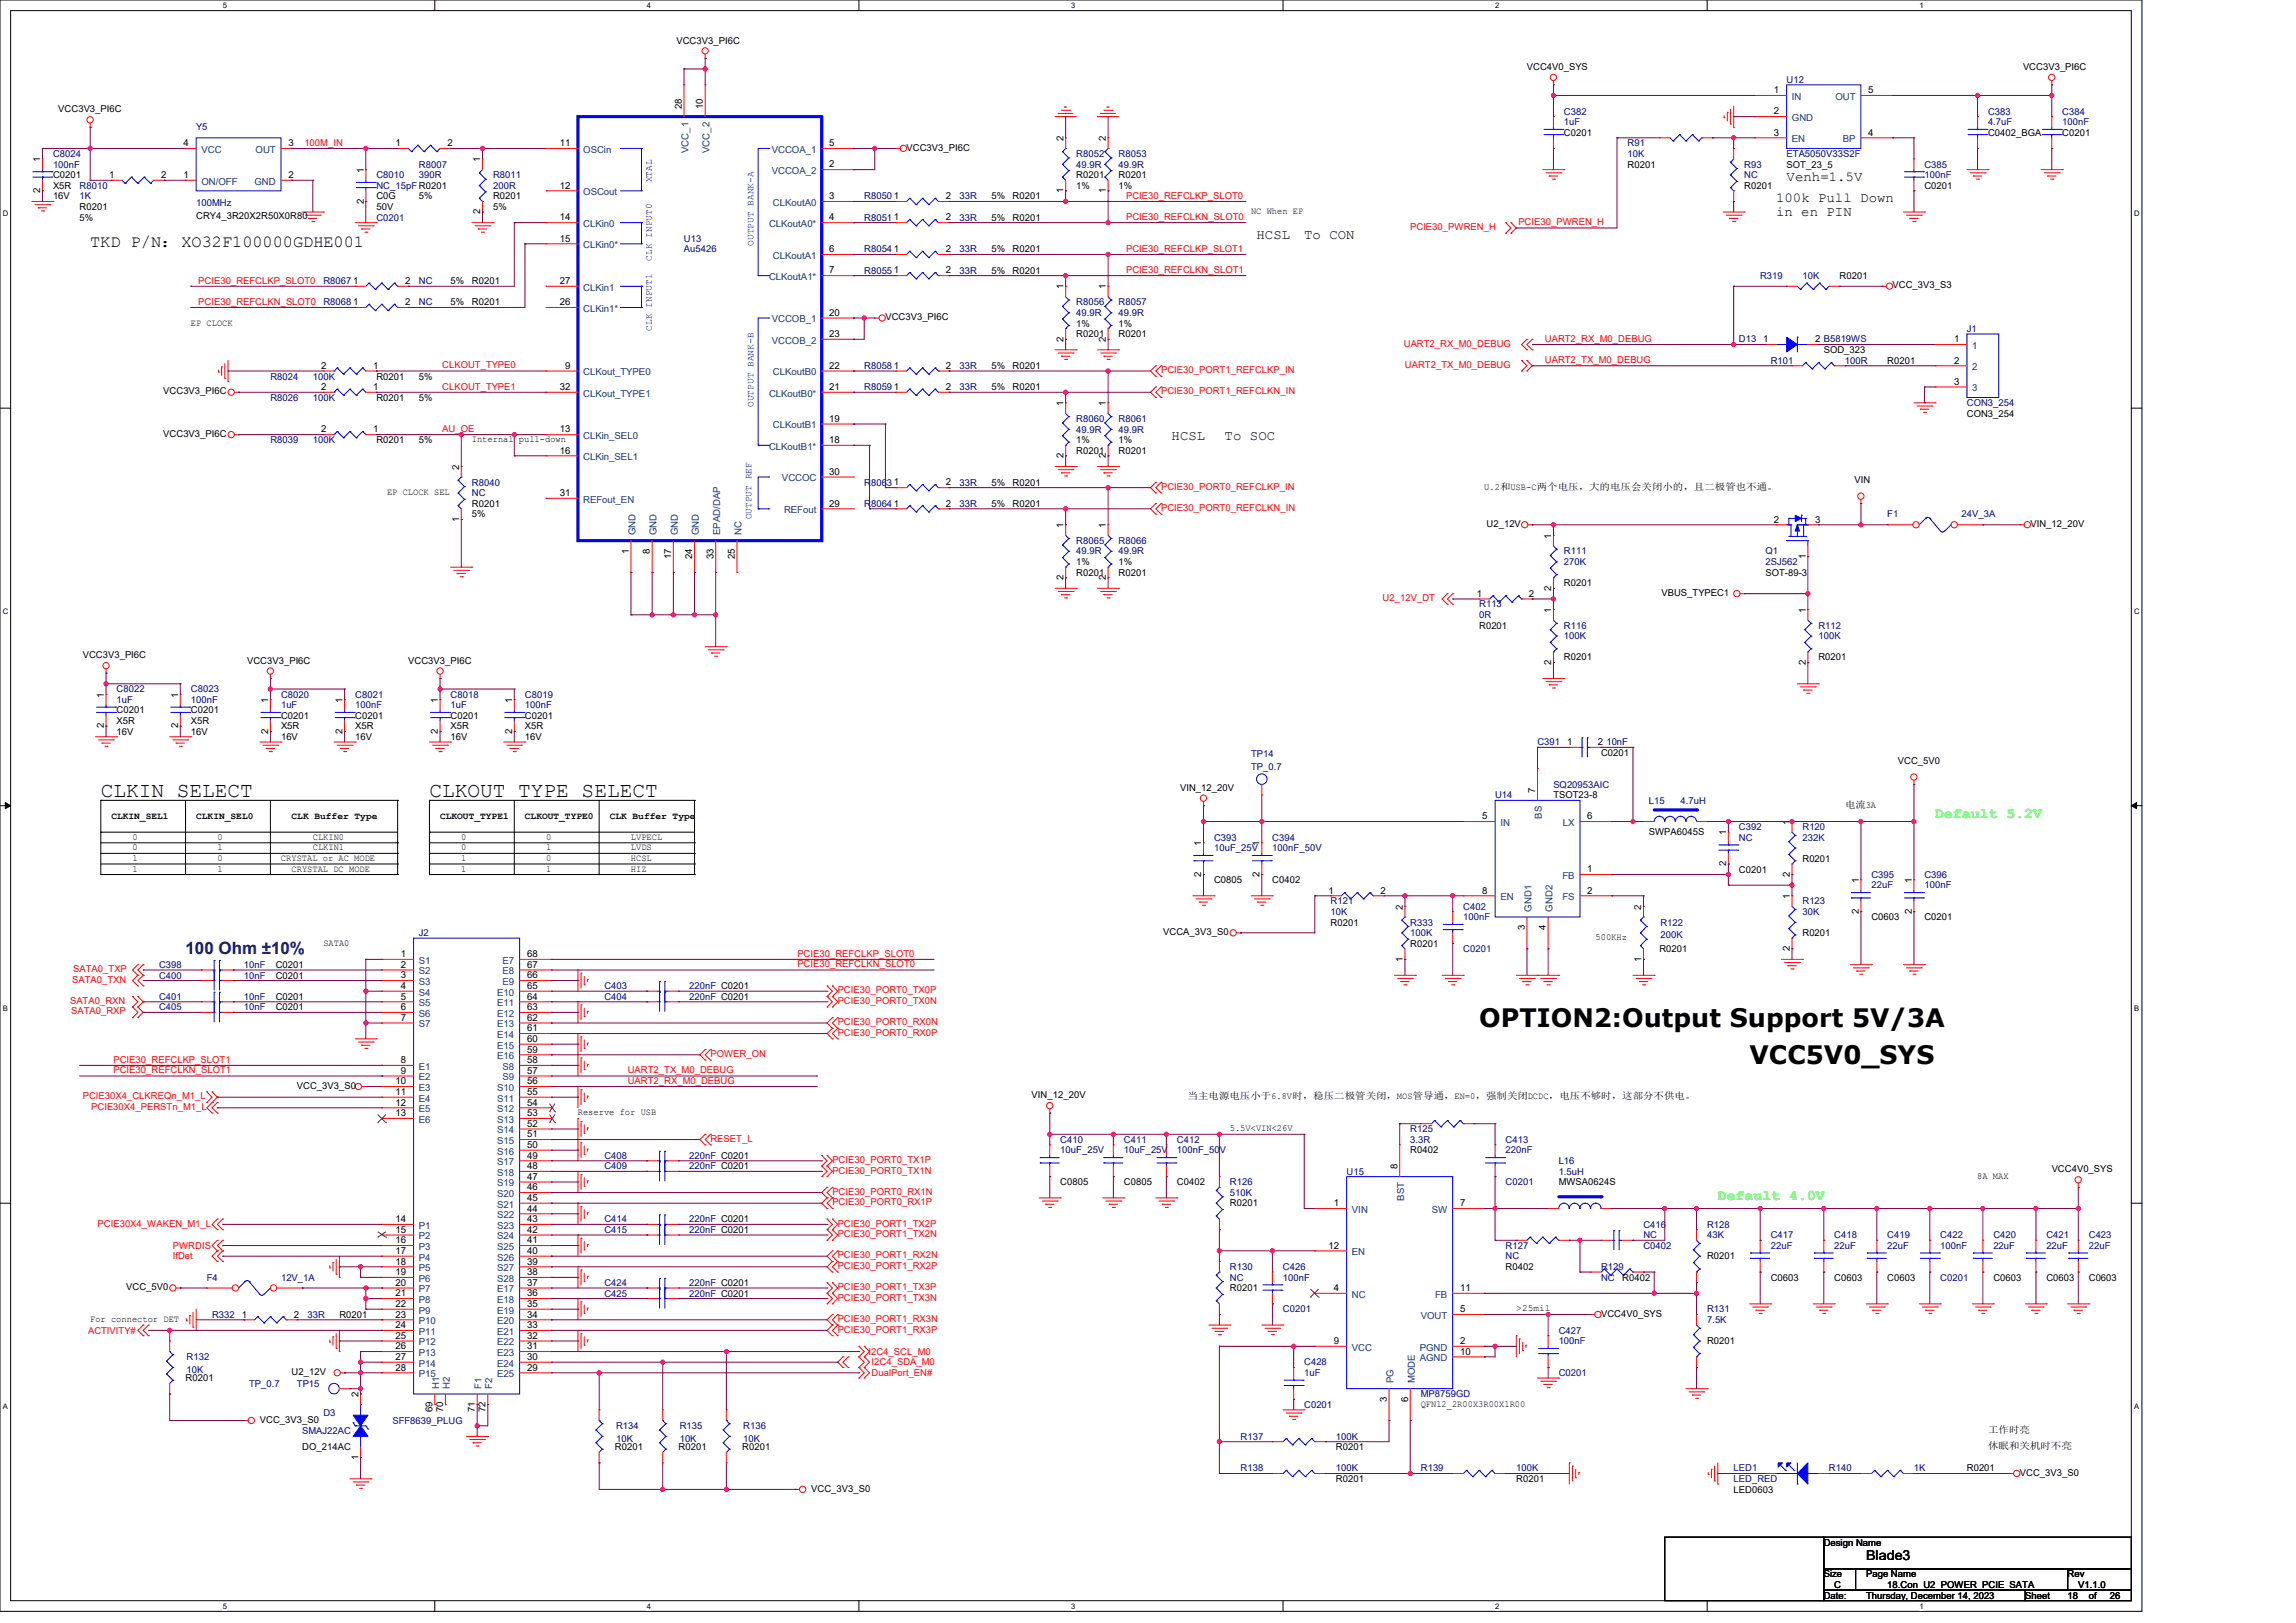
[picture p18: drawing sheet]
<svg xmlns="http://www.w3.org/2000/svg" width="297mm" height="210mm" viewBox="0 0 297 210" stroke-linecap="round" stroke-linejoin="round" font-family="sans-serif">
<defs><g id="words">
<g font-size="3.3">
<text x="191.3" y="132.9">OPTION2:Output Support 5V/3A</text>
<text x="226.3" y="137.7">VCC5V0_SYS</text>
</g>
<g font-size="2.7">
<text x="13" y="103.1">CLKIN SELECT</text>
<text x="55.6" y="103.1">CLKOUT TYPE SELECT</text>
</g>
<text font-size="2.2" x="11.7" y="31.9">TKD P/N：XO32F100000GDHE001</text>
<text font-size="2.2" fill="#000080" x="24" y="123.4">100 Ohm ±10%</text>
<g font-size="1.9" fill="#0f0">
<text x="250.3" y="105.8">Default 5.2V</text>
<text x="222.2" y="155.2">Default 4.0V</text>
</g>
<g font-size="1.8">
<text x="231.1" y="23.4">Venh=1.5V</text>
<text x="229.7" y="26.1">100k Pull Down</text>
<text x="229.7" y="27.9">in en PIN</text>
<text x="162.5" y="30.9">HCSL</text>
<text x="168.7" y="30.9">To CON</text>
<text x="151.6" y="57">HCSL</text>
<text x="158.4" y="57">To SOC</text>
<text x="241.4" y="201.9">Blade3</text>
</g>
<g font-size="1.2">
<text x="87.5" y="5.6">VCC3V3_PI6C</text>
<text x="197.5" y="9.1">VCC4V0_SYS</text>
<text x="261.7" y="9.1">VCC3V3_PI6C</text>
<text x="7.5" y="14.5">VCC3V3_PI6C</text>
<text x="88.2" y="14.1" transform="rotate(-90 88.2 14.1)">28</text>
<text x="90.9" y="14.1" transform="rotate(-90 90.9 14.1)">10</text>
<text x="202.3" y="17.6">C0201</text>
<text x="229.5" y="12.1">1</text>
<text x="229.5" y="14.8">2</text>
<text x="229.5" y="17.5">3</text>
<text x="241.7" y="17.5">4</text>
<text x="241.7" y="12.1">5</text>
<text x="257.2" y="17.6">C0402_BGA</text>
<text x="266.8" y="17.6">C0201</text>
<text x="5.2" y="21" transform="rotate(-90 5.2 21)">1</text>
<text x="6.9" y="23.1">C0201</text>
<text x="14.1" y="23">1</text>
<text x="20.9" y="23">2</text>
<text x="23.7" y="23">1</text>
<text x="23.7" y="18.9">4</text>
<text x="37.3" y="23">2</text>
<text x="37.3" y="18.9">3</text>
<text x="47" y="22.4" transform="rotate(-90 47 22.4)">1</text>
<text x="51.2" y="18.9">1</text>
<text x="57.9" y="18.9">2</text>
<text x="62.1" y="21" transform="rotate(-90 62.1 21)">1</text>
<text x="72.4" y="18.9">11</text>
<text x="107.3" y="21.7">2</text>
<text x="107.3" y="18.9">5</text>
<text x="117.3" y="19.5">VCC3V3_PI6C</text>
<text x="137.6" y="18.3" transform="rotate(-90 137.6 18.3)">2</text>
<text x="139.2" y="23.1">R0201</text>
<text x="143.1" y="18.3" transform="rotate(-90 143.1 18.3)">2</text>
<text x="144.7" y="23.1">R0201</text>
<text x="210.5" y="21.7">R0201</text>
<text x="231.1" y="21.7">SOT_23_5</text>
<text x="5.2" y="25" transform="rotate(-90 5.2 25)">2</text>
<text x="6.9" y="24.4">X5R</text>
<text x="6.9" y="25.8">16V</text>
<text x="10.3" y="27.2">R0201</text>
<text x="10.3" y="28.5">5%</text>
<text x="25.4" y="28.4">CRY4_3R20X2R50X0R80</text>
<text x="47" y="26.4" transform="rotate(-90 47 26.4)">2</text>
<text x="48.7" y="25.8">C0G</text>
<text x="48.7" y="27.2">50V</text>
<text x="54.2" y="25.8">5%</text>
<text x="62.1" y="27.7" transform="rotate(-90 62.1 27.7)">2</text>
<text x="63.8" y="25.8">R0201</text>
<text x="63.8" y="27.2">5%</text>
<text x="72.4" y="24.4">12</text>
<text x="72.4" y="28.5">14</text>
<text x="107.3" y="25.8">3</text>
<text x="107.3" y="28.5">4</text>
<text x="122.3" y="25.8">2</text>
<text x="122.3" y="28.5">2</text>
<text x="128.2" y="25.8">5%</text>
<text x="128.2" y="28.5">5%</text>
<text x="131" y="25.8">R0201</text>
<text x="131" y="28.5">R0201</text>
<text x="137.6" y="25" transform="rotate(-90 137.6 25)">1</text>
<text x="139.2" y="24.4">1%</text>
<text x="143.1" y="25" transform="rotate(-90 143.1 25)">1</text>
<text x="144.7" y="24.4">1%</text>
<text x="161.8" y="27.7">NC When EP</text>
<text x="225.6" y="24.4">R0201</text>
<text x="248.9" y="24.4">C0201</text>
<text x="72.4" y="31.3">15</text>
<text x="107.3" y="32.6">6</text>
<text x="107.3" y="35.4">7</text>
<text x="122.3" y="32.6">2</text>
<text x="122.3" y="35.4">2</text>
<text x="128.2" y="32.7">5%</text>
<text x="128.2" y="35.4">5%</text>
<text x="131" y="32.7">R0201</text>
<text x="131" y="35.4">R0201</text>
<text x="52.4" y="36.8">2</text>
<text x="52.4" y="39.5">2</text>
<text x="58.3" y="36.8">5%</text>
<text x="58.3" y="39.5">5%</text>
<text x="61" y="36.8">R0201</text>
<text x="61" y="39.5">R0201</text>
<text x="72.4" y="36.8">27</text>
<text x="72.4" y="39.5">26</text>
<text x="107.3" y="40.9">20</text>
<text x="114.5" y="41.4">VCC3V3_PI6C</text>
<text x="137.6" y="37.5" transform="rotate(-90 137.6 37.5)">1</text>
<text x="143.1" y="37.5" transform="rotate(-90 143.1 37.5)">1</text>
<text x="238" y="36.1">R0201</text>
<text x="244.8" y="37.3">VCC_3V3_S3</text>
<text x="24.7" y="42.1">EP CLOCK</text>
<text x="41.6" y="47.7">2</text>
<text x="48.3" y="47.7">1</text>
<text x="73.1" y="47.7">9</text>
<text x="107.3" y="43.6">23</text>
<text x="107.3" y="47.7">22</text>
<text x="122.3" y="47.7">2</text>
<text x="128.2" y="47.7">5%</text>
<text x="131" y="47.7">R0201</text>
<text x="137.6" y="44.2" transform="rotate(-90 137.6 44.2)">2</text>
<text x="139.2" y="43.6">R0201</text>
<text x="139.2" y="42.2">1%</text>
<text x="143.1" y="44.2" transform="rotate(-90 143.1 44.2)">2</text>
<text x="144.7" y="43.6">R0201</text>
<text x="144.7" y="42.2">1%</text>
<text x="228.1" y="44.3">1</text>
<text x="234.8" y="44.3">2 B5819WS</text>
<text x="235.9" y="45.7">SOD_323</text>
<text x="244.1" y="47.1">R0201</text>
<text x="252.8" y="44.3">1</text>
<text x="252.8" y="47">2</text>
<text x="21.1" y="51">VCC3V3_PI6C</text>
<text x="41.6" y="50.5">2</text>
<text x="48.3" y="50.5">1</text>
<text x="48.7" y="49.1">R0201</text>
<text x="48.7" y="51.9">R0201</text>
<text x="54.2" y="49.1">5%</text>
<text x="54.2" y="51.9">5%</text>
<text x="72.4" y="50.5">32</text>
<text x="107.3" y="50.5">21</text>
<text x="122.3" y="50.5">2</text>
<text x="128.2" y="50.5">5%</text>
<text x="131" y="50.5">R0201</text>
<text x="137.6" y="52.5" transform="rotate(-90 137.6 52.5)">1</text>
<text x="143.1" y="52.5" transform="rotate(-90 143.1 52.5)">1</text>
<text x="252.8" y="49.8">3</text>
<text x="254.4" y="53.9">CON3_254</text>
<text x="21.1" y="56.5">VCC3V3_PI6C</text>
<text x="41.6" y="56">2</text>
<text x="48.3" y="56">1</text>
<text x="48.7" y="57.3">R0201</text>
<text x="54.2" y="57.3">5%</text>
<text x="61" y="57.2">Internal pull-down</text>
<text x="72.4" y="56">13</text>
<text x="72.4" y="58.7">16</text>
<text x="107.3" y="54.6">19</text>
<text x="107.3" y="57.3">18</text>
<text x="137.6" y="59.3" transform="rotate(-90 137.6 59.3)">2</text>
<text x="139.2" y="58.7">R0201</text>
<text x="139.2" y="57.3">1%</text>
<text x="143.1" y="59.3" transform="rotate(-90 143.1 59.3)">2</text>
<text x="144.7" y="58.7">R0201</text>
<text x="144.7" y="57.3">1%</text>
<text x="50.1" y="64.1">EP CLOCK SEL</text>
<text x="59.4" y="60.8" transform="rotate(-90 59.4 60.8)">2</text>
<text x="61" y="65.6">R0201</text>
<text x="72.4" y="64.2">31</text>
<text x="107.3" y="61.4">30</text>
<text x="107.3" y="65.6">29</text>
<text x="122.3" y="62.8">2</text>
<text x="122.3" y="65.6">2</text>
<text x="128.2" y="62.8">5%</text>
<text x="128.2" y="65.6">5%</text>
<text x="131" y="62.8">R0201</text>
<text x="131" y="65.6">R0201</text>
<text x="192" y="63.4">U.2和USB-C两个电压，大的电压会关闭小的，且二极管也不通。</text>
<text x="239.9" y="62.5">VIN</text>
<text x="59.4" y="67.5" transform="rotate(-90 59.4 67.5)">1</text>
<text x="61" y="66.9">5%</text>
<text x="81.3" y="71.6" transform="rotate(-90 81.3 71.6)">1</text>
<text x="84.1" y="71.6" transform="rotate(-90 84.1 71.6)">8</text>
<text x="137.6" y="68.3" transform="rotate(-90 137.6 68.3)">1</text>
<text x="143.1" y="68.3" transform="rotate(-90 143.1 68.3)">1</text>
<text x="192.3" y="68.2">U2_12V</text>
<text x="200.7" y="69.7" transform="rotate(-90 200.7 69.7)">1</text>
<text x="229.5" y="67.6">2</text>
<text x="234.8" y="67.6">3</text>
<text x="262.7" y="68.2">VIN_12_20V</text>
<text x="86.8" y="72.3" transform="rotate(-90 86.8 72.3)">17</text>
<text x="89.6" y="72.3" transform="rotate(-90 89.6 72.3)">24</text>
<text x="92.3" y="72.3" transform="rotate(-90 92.3 72.3)">33</text>
<text x="95" y="72.3" transform="rotate(-90 95 72.3)">25</text>
<text x="137.6" y="75.1" transform="rotate(-90 137.6 75.1)">2</text>
<text x="139.2" y="74.5">R0201</text>
<text x="139.2" y="73.1">1%</text>
<text x="143.1" y="75.1" transform="rotate(-90 143.1 75.1)">2</text>
<text x="144.7" y="74.5">R0201</text>
<text x="144.7" y="73.1">1%</text>
<text x="191.1" y="77.2">1</text>
<text x="197.8" y="77.2">2</text>
<text x="200.7" y="76.4" transform="rotate(-90 200.7 76.4)">2</text>
<text x="202.3" y="75.9">R0201</text>
<text x="214.9" y="77.1">VBUS_TYPEC1</text>
<text x="228.4" y="74.5">SOT-89-3</text>
<text x="233.6" y="72.3" transform="rotate(-90 233.6 72.3)">1</text>
<text x="191.3" y="81.3">R0201</text>
<text x="200.7" y="79.3" transform="rotate(-90 200.7 79.3)">1</text>
<text x="233.6" y="79.3" transform="rotate(-90 233.6 79.3)">1</text>
<text x="10.7" y="85.2">VCC3V3_PI6C</text>
<text x="32" y="85.9">VCC3V3_PI6C</text>
<text x="52.8" y="85.9">VCC3V3_PI6C</text>
<text x="200.7" y="86" transform="rotate(-90 200.7 86)">2</text>
<text x="202.3" y="85.5">R0201</text>
<text x="233.6" y="86" transform="rotate(-90 233.6 86)">2</text>
<text x="235.2" y="85.5">R0201</text>
<text x="13.4" y="94.2" transform="rotate(-90 13.4 94.2)">2</text>
<text x="13.4" y="90.3" transform="rotate(-90 13.4 90.3)">1</text>
<text x="15.1" y="92.3">C0201</text>
<text x="15.1" y="93.7">X5R</text>
<text x="15.1" y="95.1">16V</text>
<text x="23" y="94.2" transform="rotate(-90 23 94.2)">2</text>
<text x="23" y="90.3" transform="rotate(-90 23 90.3)">1</text>
<text x="24.7" y="92.3">C0201</text>
<text x="24.7" y="93.7">X5R</text>
<text x="24.7" y="95.1">16V</text>
<text x="34.7" y="94.9" transform="rotate(-90 34.7 94.9)">2</text>
<text x="34.7" y="90.9" transform="rotate(-90 34.7 90.9)">1</text>
<text x="36.4" y="93">C0201</text>
<text x="36.4" y="94.4">X5R</text>
<text x="36.4" y="95.7">16V</text>
<text x="44.3" y="94.9" transform="rotate(-90 44.3 94.9)">2</text>
<text x="44.3" y="90.9" transform="rotate(-90 44.3 90.9)">1</text>
<text x="46" y="93">C0201</text>
<text x="46" y="94.4">X5R</text>
<text x="46" y="95.7">16V</text>
<text x="56.6" y="94.9" transform="rotate(-90 56.6 94.9)">2</text>
<text x="56.6" y="90.9" transform="rotate(-90 56.6 90.9)">1</text>
<text x="58.3" y="93">C0201</text>
<text x="58.3" y="94.4">X5R</text>
<text x="58.3" y="95.7">16V</text>
<text x="66.2" y="94.9" transform="rotate(-90 66.2 94.9)">2</text>
<text x="66.2" y="90.9" transform="rotate(-90 66.2 90.9)">1</text>
<text x="67.9" y="93">C0201</text>
<text x="67.9" y="94.4">X5R</text>
<text x="67.9" y="95.7">16V</text>
<text x="202.7" y="96.4">1</text>
<text x="206.7" y="96.4">2</text>
<text x="207.1" y="97.8">C0201</text>
<text x="245.5" y="98.9">VCC_5V0</text>
<text x="14.4" y="106">CLKIN_SEL1</text>
<text x="25.4" y="106">CLKIN_SEL0</text>
<text x="37.7" y="106">CLK Buffer Type</text>
<text x="56.9" y="106">CLKOUT_TYPE1</text>
<text x="67.9" y="106">CLKOUT_TYPE0</text>
<text x="78.9" y="106">CLK Buffer Type</text>
<text x="152.7" y="102.3">VIN_12_20V</text>
<text x="191.7" y="106">5</text>
<text x="198.6" y="102.6" transform="rotate(-90 198.6 102.6)">7</text>
<text x="200.9" y="103.3">TSOT23-8</text>
<text x="205.3" y="106">6</text>
<text x="231.5" y="106.7" transform="rotate(-90 231.5 106.7)">1</text>
<text x="238.7" y="104.5">电流3A</text>
<text x="17.1" y="112.8">1</text>
<text x="17.1" y="110">0</text>
<text x="17.1" y="111.4">1</text>
<text x="17.1" y="108.6">0</text>
<text x="28.1" y="108.6">0</text>
<text x="28.1" y="111.4">0</text>
<text x="28.1" y="112.8">1</text>
<text x="28.1" y="110">1</text>
<text x="36.3" y="111.4">CRYSTAL or AC MODE</text>
<text x="37.7" y="112.8">CRYSTAL DC MODE</text>
<text x="40.5" y="108.6">CLKIN0</text>
<text x="40.5" y="110">CLKIN1</text>
<text x="59.7" y="108.6">0</text>
<text x="59.7" y="112.8">1</text>
<text x="59.7" y="111.4">1</text>
<text x="59.7" y="110">0</text>
<text x="70.6" y="108.6">0</text>
<text x="70.6" y="111.4">0</text>
<text x="70.6" y="110">1</text>
<text x="70.6" y="112.8">1</text>
<text x="81.6" y="110">LVDS</text>
<text x="81.6" y="111.4">HCSL</text>
<text x="81.6" y="108.6">LVPECL</text>
<text x="81.6" y="112.8">HIZ</text>
<text x="155.4" y="113.5" transform="rotate(-90 155.4 113.5)">2</text>
<text x="155.4" y="109.5" transform="rotate(-90 155.4 109.5)">1</text>
<text x="162.9" y="113.5" transform="rotate(-90 162.9 113.5)">2</text>
<text x="162.9" y="109.5" transform="rotate(-90 162.9 109.5)">1</text>
<text x="205.3" y="112.9">1</text>
<text x="213.3" y="108.1">SWPA6045S</text>
<text x="223.3" y="112.1" transform="rotate(-90 223.3 112.1)">2</text>
<text x="223.3" y="108.1" transform="rotate(-90 223.3 108.1)">1</text>
<text x="224.9" y="112.9">C0201</text>
<text x="231.5" y="113.5" transform="rotate(-90 231.5 113.5)">2</text>
<text x="233.2" y="111.5">R0201</text>
<text x="157" y="114.3">C0805</text>
<text x="164.6" y="114.3">C0402</text>
<text x="171.9" y="115.6">1</text>
<text x="172.1" y="119.8">R0201</text>
<text x="178.6" y="115.6">2</text>
<text x="181.5" y="117.7" transform="rotate(-90 181.5 117.7)">2</text>
<text x="191.7" y="115.6">8</text>
<text x="205.3" y="115.6">2</text>
<text x="212.3" y="117.7" transform="rotate(-90 212.3 117.7)">2</text>
<text x="231.5" y="116.3" transform="rotate(-90 231.5 116.3)">1</text>
<text x="240.4" y="118.3" transform="rotate(-90 240.4 118.3)">2</text>
<text x="240.4" y="114.3" transform="rotate(-90 240.4 114.3)">1</text>
<text x="242.1" y="119.1">C0603</text>
<text x="247.3" y="118.3" transform="rotate(-90 247.3 118.3)">2</text>
<text x="247.3" y="114.3" transform="rotate(-90 247.3 114.3)">1</text>
<text x="248.9" y="119.1">C0201</text>
<text x="35.7" y="125.2">C0201</text>
<text x="41.8" y="122.4">SATA0</text>
<text x="51.8" y="123.8">1</text>
<text x="51.8" y="125.2">2</text>
<text x="68.2" y="123.8">68</text>
<text x="68.2" y="125.2">67</text>
<text x="150.5" y="121">VCCA_3V3_S0</text>
<text x="181.5" y="124.4" transform="rotate(-90 181.5 124.4)">1</text>
<text x="182.4" y="122.5">R0201</text>
<text x="197.2" y="120.3" transform="rotate(-90 197.2 120.3)">3</text>
<text x="200" y="120.3" transform="rotate(-90 200 120.3)">4</text>
<text x="206.4" y="121.7">500KHz</text>
<text x="212.3" y="124.4" transform="rotate(-90 212.3 124.4)">1</text>
<text x="214.6" y="123.2">R0201</text>
<text x="231.5" y="123.1" transform="rotate(-90 231.5 123.1)">2</text>
<text x="233.2" y="121.1">R0201</text>
<text x="35.7" y="130.7">C0201</text>
<text x="35.7" y="126.6">C0201</text>
<text x="35.7" y="129.3">C0201</text>
<text x="51.8" y="126.6">3</text>
<text x="51.8" y="128">4</text>
<text x="51.8" y="129.3">5</text>
<text x="51.8" y="130.7">6</text>
<text x="68.2" y="126.6">66</text>
<text x="68.2" y="128">65</text>
<text x="68.2" y="129.3">64</text>
<text x="68.2" y="130.7">63</text>
<text x="51.8" y="132.1">7</text>
<text x="51.8" y="137.6">8</text>
<text x="68.2" y="132.1">62</text>
<text x="68.2" y="133.4">61</text>
<text x="68.2" y="134.8">60</text>
<text x="68.2" y="136.2">59</text>
<text x="68.2" y="137.6">58</text>
<text x="38.4" y="140.9">VCC_3V3_S0</text>
<text x="51.2" y="140.3">10</text>
<text x="51.2" y="141.7">11</text>
<text x="51.2" y="143.1">12</text>
<text x="51.8" y="138.9">9</text>
<text x="68.2" y="138.9">57</text>
<text x="68.2" y="140.3">56</text>
<text x="68.2" y="141.7">55</text>
<text x="68.2" y="143.1">54</text>
<text x="133.4" y="142.1">VIN_12_20V</text>
<text x="153.6" y="142.3">当主电源电压小于6.8V时，稳压二极管关闭，MOS管导通，EN=0，强制关闭DCDC，电压不够时，这部分不供电。</text>
<text x="51.2" y="144.4">13</text>
<text x="68.2" y="144.4">53</text>
<text x="68.2" y="145.8">52</text>
<text x="68.2" y="147.2">51</text>
<text x="68.2" y="148.5">50</text>
<text x="68.2" y="149.9">49</text>
<text x="74.7" y="144.3">Reserve for USB</text>
<text x="159.1" y="146.4">5.5V&lt;VIN&lt;26V</text>
<text x="182.4" y="149.2">R0402</text>
<text x="68.2" y="151.3">48</text>
<text x="68.2" y="152.7">47</text>
<text x="68.2" y="154">46</text>
<text x="68.2" y="155.4">45</text>
<text x="137.2" y="153.4">C0805</text>
<text x="145.4" y="153.4">C0805</text>
<text x="152.2" y="153.4">C0402</text>
<text x="180.8" y="151.3" transform="rotate(-90 180.8 151.3)">8</text>
<text x="201.6" y="153.4">MWSA0624S</text>
<text x="255.8" y="152.5">8A MAX</text>
<text x="265.4" y="151.7">VCC4V0_SYS</text>
<text x="51.2" y="158.1">14</text>
<text x="51.2" y="159.5">15</text>
<text x="51.2" y="160.9">16</text>
<text x="68.2" y="156.8">44</text>
<text x="68.2" y="158.1">43</text>
<text x="68.2" y="159.5">42</text>
<text x="68.2" y="160.9">41</text>
<text x="159.1" y="156.1">R0201</text>
<text x="171.9" y="161.6">12</text>
<text x="172.5" y="156.1">1</text>
<text x="188.9" y="156.1">7</text>
<text x="16.3" y="166.9">VCC_5V0</text>
<text x="51.2" y="162.3">17</text>
<text x="51.2" y="163.6">18</text>
<text x="51.2" y="165">19</text>
<text x="51.2" y="166.4">20</text>
<text x="51.2" y="167.7">21</text>
<text x="68.2" y="162.3">40</text>
<text x="68.2" y="163.6">39</text>
<text x="68.2" y="165">38</text>
<text x="68.2" y="166.4">37</text>
<text x="68.2" y="167.7">36</text>
<text x="159.1" y="167.1">R0201</text>
<text x="172.5" y="167.1">4</text>
<text x="188.9" y="167.1">11</text>
<text x="194.8" y="164.3">R0402</text>
<text x="209.8" y="165.7">R0402</text>
<text x="220.8" y="163">R0201</text>
<text x="229.1" y="165.7">C0603</text>
<text x="237.3" y="165.7">C0603</text>
<text x="244.1" y="165.7">C0603</text>
<text x="257.8" y="165.7">C0603</text>
<text x="264.7" y="165.7">C0603</text>
<text x="270.2" y="165.7">C0603</text>
<text x="11.7" y="171.1">For connector DET</text>
<text x="31.3" y="170.5">1</text>
<text x="38" y="170.5">2</text>
<text x="43.9" y="170.5">R0201</text>
<text x="51.2" y="169.1">22</text>
<text x="51.2" y="170.5">23</text>
<text x="51.2" y="171.9">24</text>
<text x="51.2" y="173.2">25</text>
<text x="68.2" y="169.1">35</text>
<text x="68.2" y="170.5">34</text>
<text x="68.2" y="171.9">33</text>
<text x="68.2" y="173.2">32</text>
<text x="172.5" y="173.9">9</text>
<text x="188.9" y="173.9">2</text>
<text x="188.9" y="169.8">5</text>
<text x="196.1" y="169.7">&gt;25mil</text>
<text x="207.1" y="170.4">VCC4V0_SYS</text>
<text x="220.8" y="173.9">R0201</text>
<text x="24" y="178.7">R0201</text>
<text x="37.7" y="177.9">U2_12V</text>
<text x="51.2" y="174.6">26</text>
<text x="51.2" y="176">27</text>
<text x="51.2" y="177.3">28</text>
<text x="68.2" y="174.6">31</text>
<text x="68.2" y="176">30</text>
<text x="68.2" y="177.3">29</text>
<text x="188.9" y="175.3">10</text>
<text x="33.6" y="184.1">VCC_3V3_S0</text>
<text x="46.4" y="180.8" transform="rotate(-90 46.4 180.8)">2</text>
<text x="56" y="182.7" transform="rotate(-90 56 182.7)">69</text>
<text x="57.3" y="182.7" transform="rotate(-90 57.3 182.7)">70</text>
<text x="61.4" y="182.7" transform="rotate(-90 61.4 182.7)">71</text>
<text x="62.8" y="182.7" transform="rotate(-90 62.8 182.7)">72</text>
<text x="179.4" y="181.3" transform="rotate(-90 179.4 181.3)">3</text>
<text x="182.1" y="181.3" transform="rotate(-90 182.1 181.3)">6</text>
<text x="183.8" y="182">QFN12_2R00X3R00X1R00</text>
<text x="257.2" y="185.5">工作时亮</text>
<text x="39.1" y="187.6">DO_214AC</text>
<text x="46.4" y="188.9" transform="rotate(-90 46.4 188.9)">1</text>
<text x="79.6" y="187.6">R0201</text>
<text x="87.8" y="187.6">R0201</text>
<text x="96" y="187.6">R0201</text>
<text x="172.8" y="191.8">R0201</text>
<text x="172.8" y="187.6">R0201</text>
<text x="196.1" y="191.8">R0201</text>
<text x="254.4" y="190.4">R0201</text>
<text x="257.2" y="187.5">休眠和关机时不亮</text>
<text x="261.3" y="190.9">VCC_3V3_S0</text>
<text x="104.9" y="193">VCC_3V3_S0</text>
<text x="224.2" y="193.1">LED0603</text>
<text x="235.9" y="200">Design Name</text>
<text x="235.9" y="204.1">Size</text>
<text x="235.9" y="206.8">Date:</text>
<text x="237.3" y="205.5">C</text>
<text x="241.4" y="204.1">Page Name</text>
<text x="241.4" y="206.8">Thursday, December 14, 2023</text>
<text x="244.1" y="205.5">18.Con_U2_POWER_PCIE_SATA</text>
<text x="262" y="206.8">Sheet</text>
<text x="267.4" y="204.1">Rev</text>
<text x="267.4" y="206.8">18</text>
<text x="268.8" y="205.5">V1.1.0</text>
<text x="270.2" y="206.8">of</text>
<text x="272.9" y="206.8">26</text>
</g>
<g font-size="1.2" fill="#000080">
<text x="231.1" y="10.7">U12</text>
<text x="25.4" y="16.9">Y5</text>
<text x="202.3" y="14.8">C382</text>
<text x="202.3" y="16.2">1uF</text>
<text x="257.2" y="14.8">C383</text>
<text x="257.2" y="16.2">4.7uF</text>
<text x="266.8" y="14.8">C384</text>
<text x="266.8" y="16.2">100nF</text>
<text x="6.9" y="20.3">C8024</text>
<text x="6.9" y="21.7">100nF</text>
<text x="48.7" y="23.1">C8010</text>
<text x="54.2" y="21.7">R8007</text>
<text x="54.2" y="23.1">390R</text>
<text x="63.8" y="23.1">R8011</text>
<text x="139.2" y="20.3">R8052</text>
<text x="139.2" y="21.7">49.9R</text>
<text x="144.7" y="20.3">R8053</text>
<text x="144.7" y="21.7">49.9R</text>
<text x="210.5" y="18.9">R91</text>
<text x="210.5" y="20.3">10K</text>
<text x="225.6" y="21.7">R93</text>
<text x="225.6" y="23.1">NC</text>
<text x="231.1" y="20.3">ETA5050V33S2F</text>
<text x="248.9" y="21.7">C385</text>
<text x="248.9" y="23.1">100nF</text>
<text x="10.3" y="24.4">R8010</text>
<text x="10.3" y="25.8">1K</text>
<text x="25.4" y="26.6">100MHz</text>
<text x="48.7" y="24.4">NC_15pF R0201</text>
<text x="48.7" y="28.5">C0201</text>
<text x="63.8" y="24.4">200R</text>
<text x="111.8" y="25.8">R80501</text>
<text x="111.8" y="28.5">R80511</text>
<text x="124.1" y="25.8">33R</text>
<text x="124.1" y="28.5">33R</text>
<text x="88.5" y="31.3">U13</text>
<text x="88.5" y="32.7">Au5426</text>
<text x="111.8" y="32.7">R80541</text>
<text x="111.8" y="35.4">R80551</text>
<text x="124.1" y="32.7">33R</text>
<text x="124.1" y="35.4">33R</text>
<text x="41.8" y="36.8">R80671</text>
<text x="41.8" y="39.5">R80681</text>
<text x="54.2" y="36.8">NC</text>
<text x="54.2" y="39.5">NC</text>
<text x="139.2" y="39.5">R8056</text>
<text x="139.2" y="40.9">49.9R</text>
<text x="144.7" y="39.5">R8057</text>
<text x="144.7" y="40.9">49.9R</text>
<text x="227.7" y="36.1">R319</text>
<text x="233.2" y="36.1">10K</text>
<text x="111.8" y="47.7">R80581</text>
<text x="124.1" y="47.7">33R</text>
<text x="224.9" y="44.3">D13</text>
<text x="229.1" y="47.1">R101</text>
<text x="238.7" y="47.1">100R</text>
<text x="254.4" y="42.9">J1</text>
<text x="35" y="49.1">R8024</text>
<text x="35" y="51.9">R8026</text>
<text x="40.5" y="49.1">100K</text>
<text x="40.5" y="51.9">100K</text>
<text x="111.8" y="50.5">R80591</text>
<text x="124.1" y="50.5">33R</text>
<text x="254.4" y="52.5">CON3_254</text>
<text x="35" y="57.3">R8039</text>
<text x="40.5" y="57.3">100K</text>
<text x="139.2" y="54.6">R8060</text>
<text x="139.2" y="56">49.9R</text>
<text x="144.7" y="54.6">R8061</text>
<text x="144.7" y="56">49.9R</text>
<text x="61" y="62.8">R8040</text>
<text x="61" y="64.2">NC</text>
<text x="111.8" y="62.8">R80631</text>
<text x="111.8" y="65.6">R80641</text>
<text x="124.1" y="62.8">33R</text>
<text x="124.1" y="65.6">33R</text>
<text x="139.2" y="70.4">R8065</text>
<text x="139.2" y="71.7">49.9R</text>
<text x="144.7" y="70.4">R8066</text>
<text x="144.7" y="71.7">49.9R</text>
<text x="202.3" y="71.7">R111</text>
<text x="228.4" y="71.7">Q1</text>
<text x="244.1" y="66.9">F1</text>
<text x="253.7" y="66.9">24V_3A</text>
<text x="202.3" y="73.1">270K</text>
<text x="228.4" y="73.1">2SJ562</text>
<text x="191.3" y="78.6">R113</text>
<text x="191.3" y="80">0R</text>
<text x="202.3" y="81.3">R116</text>
<text x="202.3" y="82.7">100K</text>
<text x="235.2" y="81.3">R112</text>
<text x="235.2" y="82.7">100K</text>
<text x="15.1" y="89.6">C8022</text>
<text x="24.7" y="89.6">C8023</text>
<text x="15.1" y="90.9">1uF</text>
<text x="24.7" y="90.9">100nF</text>
<text x="36.4" y="90.3">C8020</text>
<text x="36.4" y="91.6">1uF</text>
<text x="46" y="90.3">C8021</text>
<text x="46" y="91.6">100nF</text>
<text x="58.3" y="90.3">C8018</text>
<text x="58.3" y="91.6">1uF</text>
<text x="67.9" y="90.3">C8019</text>
<text x="67.9" y="91.6">100nF</text>
<text x="161.8" y="97.9">TP14</text>
<text x="161.8" y="99.6">TP_0.7</text>
<text x="198.9" y="96.4">C391</text>
<text x="200.9" y="101.9">SQ20953AIC</text>
<text x="207.8" y="96.4">10nF</text>
<text x="193.4" y="103.3">U14</text>
<text x="213.3" y="104">L15</text>
<text x="217.4" y="104">4.7uH</text>
<text x="224.9" y="107.4">C392</text>
<text x="233.2" y="107.4">R120</text>
<text x="157" y="108.8">C393</text>
<text x="157" y="110.2">10uF_25V</text>
<text x="164.6" y="108.8">C394</text>
<text x="164.6" y="110.2">100nF_50V</text>
<text x="224.9" y="108.8">NC</text>
<text x="233.2" y="108.8">232K</text>
<text x="242.1" y="113.6">C395</text>
<text x="248.9" y="113.6">C396</text>
<text x="172.1" y="117">R121</text>
<text x="172.1" y="118.4">10K</text>
<text x="182.4" y="119.8">R333</text>
<text x="189.3" y="117.7">C402</text>
<text x="189.3" y="119.1">100nF</text>
<text x="214.8" y="119.8">R122</text>
<text x="233.2" y="117">R123</text>
<text x="233.2" y="118.4">30K</text>
<text x="242.1" y="114.9">22uF</text>
<text x="248.9" y="114.9">100nF</text>
<text x="20.6" y="125.2">C398</text>
<text x="31.5" y="125.2">10nF</text>
<text x="54.2" y="121.1">J2</text>
<text x="182.4" y="121.1">100K</text>
<text x="189.3" y="123.2">C0201</text>
<text x="214.8" y="121.4">200K</text>
<text x="20.6" y="130.7">C405</text>
<text x="20.6" y="126.6">C400</text>
<text x="20.6" y="129.3">C401</text>
<text x="31.5" y="130.7">10nF</text>
<text x="31.5" y="126.6">10nF</text>
<text x="31.5" y="129.3">10nF</text>
<text x="78.2" y="129.3">C404</text>
<text x="78.2" y="128">C403</text>
<text x="89.1" y="129.3">220nF C0201</text>
<text x="89.1" y="128">220nF C0201</text>
<text x="78.2" y="149.9">C408</text>
<text x="89.1" y="149.9">220nF C0201</text>
<text x="137.2" y="147.9">C410</text>
<text x="137.2" y="149.2">10uF_25V</text>
<text x="145.4" y="147.9">C411</text>
<text x="145.4" y="149.2">10uF_25V</text>
<text x="152.2" y="147.9">C412</text>
<text x="152.2" y="149.2">100nF_50V</text>
<text x="182.4" y="146.5">R125</text>
<text x="182.4" y="147.9">3.3R</text>
<text x="194.8" y="147.9">C413</text>
<text x="194.8" y="149.2">220nF</text>
<text x="78.2" y="151.3">C409</text>
<text x="89.1" y="151.3">220nF C0201</text>
<text x="159.1" y="153.4">R126</text>
<text x="159.1" y="154.7">510K</text>
<text x="174.2" y="152">U15</text>
<text x="194.8" y="153.4">C0201</text>
<text x="201.6" y="150.6">L16</text>
<text x="201.6" y="152">1.5uH</text>
<text x="78.2" y="158.2">C414</text>
<text x="78.2" y="159.5">C415</text>
<text x="89.1" y="158.2">220nF C0201</text>
<text x="89.1" y="159.5">220nF C0201</text>
<text x="194.8" y="161.6">R127</text>
<text x="212.6" y="158.8">C416</text>
<text x="212.6" y="160.2">NC</text>
<text x="212.6" y="161.6">C0402</text>
<text x="220.8" y="158.8">R128</text>
<text x="220.8" y="160.2">43K</text>
<text x="229.1" y="160.2">C417</text>
<text x="229.1" y="161.6">22uF</text>
<text x="237.3" y="160.2">C418</text>
<text x="237.3" y="161.6">22uF</text>
<text x="244.1" y="160.2">C419</text>
<text x="244.1" y="161.6">22uF</text>
<text x="251" y="160.2">C422</text>
<text x="251" y="161.6">100nF</text>
<text x="257.8" y="160.2">C420</text>
<text x="257.8" y="161.6">22uF</text>
<text x="264.7" y="160.2">C421</text>
<text x="264.7" y="161.6">22uF</text>
<text x="270.2" y="160.2">C423</text>
<text x="270.2" y="161.6">22uF</text>
<text x="26.8" y="165.7">F4</text>
<text x="36.4" y="165.7">12V_1A</text>
<text x="78.2" y="166.4">C424</text>
<text x="78.2" y="167.8">C425</text>
<text x="89.1" y="166.4">220nF C0201</text>
<text x="89.1" y="167.8">220nF C0201</text>
<text x="159.1" y="164.3">R130</text>
<text x="159.1" y="165.7">NC</text>
<text x="166" y="164.3">C426</text>
<text x="166" y="165.7">100nF</text>
<text x="194.8" y="163">NC</text>
<text x="207.1" y="164.3">R129</text>
<text x="207.1" y="165.7">NC</text>
<text x="251" y="165.7">C0201</text>
<text x="27.4" y="170.5">R332</text>
<text x="39.8" y="170.5">33R</text>
<text x="166" y="169.8">C0201</text>
<text x="201.6" y="172.6">C427</text>
<text x="201.6" y="173.9">100nF</text>
<text x="220.8" y="169.8">R131</text>
<text x="220.8" y="171.2">7.5K</text>
<text x="24.1" y="176">R132</text>
<text x="24.1" y="177.6">10K</text>
<text x="32.2" y="179.4">TP_0.7</text>
<text x="38.4" y="179.4">TP15</text>
<text x="168.7" y="176.7">C428</text>
<text x="168.7" y="178">1uF</text>
<text x="201.6" y="178">C0201</text>
<text x="39.1" y="185.6">SMAJ22AC</text>
<text x="41.8" y="183.3">D3</text>
<text x="50.8" y="184.2">SFF8639_PLUG</text>
<text x="79.7" y="184.9">R134</text>
<text x="87.9" y="184.9">R135</text>
<text x="96.1" y="184.9">R136</text>
<text x="168.7" y="182.2">C0201</text>
<text x="183.8" y="180.8">MP8759GD</text>
<text x="79.7" y="186.5">10K</text>
<text x="87.9" y="186.5">10K</text>
<text x="96.1" y="186.5">10K</text>
<text x="160.5" y="190.4">R138</text>
<text x="160.5" y="186.3">R137</text>
<text x="172.8" y="190.4">100K</text>
<text x="172.8" y="186.3">100K</text>
<text x="183.8" y="190.4">R139</text>
<text x="196.1" y="190.4">100K</text>
<text x="224.2" y="190.4">LED1</text>
<text x="224.2" y="191.8">LED_RED</text>
<text x="236.6" y="190.4">R140</text>
<text x="247.6" y="190.4">1K</text>
</g>
<g font-size="1.2" fill="#004080">
<text x="231.8" y="12.9">IN</text>
<text x="231.8" y="15.7">GND</text>
<text x="237.4" y="12.9">OUT</text>
<text x="26.1" y="23.9">ON/OFF</text>
<text x="26.1" y="19.8">VCC</text>
<text x="32.9" y="23.9">GND</text>
<text x="33.1" y="19.8">OUT</text>
<text x="75.4" y="19.8">OSCin</text>
<text x="89" y="19.8" transform="rotate(-90 89 19.8)">VCC_1</text>
<text x="91.8" y="19.8" transform="rotate(-90 91.8 19.8)">VCC_2</text>
<text x="99.8" y="22.5">VCCOA_2</text>
<text x="99.8" y="19.8">VCCOA_1</text>
<text x="231.8" y="18.4">EN</text>
<text x="238.4" y="18.4">BP</text>
<text x="75.4" y="25.3">OSCout</text>
<text x="75.4" y="29.4">CLKin0</text>
<text x="99.5" y="29.4">CLKoutA0*</text>
<text x="100" y="26.6">CLKoutA0</text>
<text x="75.4" y="32.1">CLKin0*</text>
<text x="100" y="33.5">CLKoutA1</text>
<text x="75.4" y="37.6">CLKin1</text>
<text x="75.4" y="40.3">CLKin1*</text>
<text x="99.5" y="36.2">CLKoutA1*</text>
<text x="99.8" y="41.7">VCCOB_1</text>
<text x="99.8" y="44.5">VCCOB_2</text>
<text x="255.1" y="45.1">1</text>
<text x="255.1" y="47.9">2</text>
<text x="75.4" y="48.6">CLKout_TYPE0</text>
<text x="75.4" y="51.3">CLKout_TYPE1</text>
<text x="99.5" y="51.3">CLKoutB0*</text>
<text x="100" y="48.6">CLKoutB0</text>
<text x="255.1" y="50.6">3</text>
<text x="75.4" y="56.8">CLKin_SEL0</text>
<text x="75.4" y="59.5">CLKin_SEL1</text>
<text x="99.5" y="58.2">CLKoutB1*</text>
<text x="100" y="55.4">CLKoutB1</text>
<text x="75.4" y="65">REFout_EN</text>
<text x="101.2" y="62.3">VCCOC</text>
<text x="82.2" y="69.3" transform="rotate(-90 82.2 69.3)">GND</text>
<text x="84.9" y="69.3" transform="rotate(-90 84.9 69.3)">GND</text>
<text x="87.7" y="69.3" transform="rotate(-90 87.7 69.3)">GND</text>
<text x="90.4" y="69.3" transform="rotate(-90 90.4 69.3)">GND</text>
<text x="93.2" y="69.3" transform="rotate(-90 93.2 69.3)">EPAD/DAP</text>
<text x="95.9" y="69.3" transform="rotate(-90 95.9 69.3)">NC</text>
<text x="101.4" y="66.4">REFout</text>
<text x="194.1" y="106.9">IN</text>
<text x="199.5" y="105.9" transform="rotate(-90 199.5 105.9)">BS</text>
<text x="202.2" y="106.9">LX</text>
<text x="202.1" y="113.7">FB</text>
<text x="194.1" y="116.5">EN</text>
<text x="198.1" y="118" transform="rotate(-90 198.1 118)">GND1</text>
<text x="200.8" y="118" transform="rotate(-90 200.8 118)">GND2</text>
<text x="202.1" y="116.5">FS</text>
<text x="54.2" y="124.7">S1</text>
<text x="65" y="124.7">E7</text>
<text x="54.2" y="126.1">S2</text>
<text x="54.2" y="127.4">S3</text>
<text x="54.2" y="128.8">S4</text>
<text x="54.2" y="130.2">S5</text>
<text x="54.2" y="131.6">S6</text>
<text x="64.3" y="128.8">E10</text>
<text x="64.3" y="130.2">E11</text>
<text x="64.3" y="131.6">E12</text>
<text x="65" y="126.1">E8</text>
<text x="65" y="127.4">E9</text>
<text x="54.2" y="132.9">S7</text>
<text x="64.3" y="132.9">E13</text>
<text x="64.3" y="134.3">E14</text>
<text x="64.3" y="135.7">E15</text>
<text x="64.3" y="137">E16</text>
<text x="54.2" y="138.4">E1</text>
<text x="54.2" y="139.8">E2</text>
<text x="54.2" y="141.1">E3</text>
<text x="54.2" y="142.5">E4</text>
<text x="54.2" y="143.9">E5</text>
<text x="64.3" y="141.1">S10</text>
<text x="64.3" y="142.5">S11</text>
<text x="64.3" y="143.9">S12</text>
<text x="65" y="138.4">S8</text>
<text x="65" y="139.8">S9</text>
<text x="54.2" y="145.3">E6</text>
<text x="64.3" y="145.3">S13</text>
<text x="64.3" y="146.6">S14</text>
<text x="64.3" y="148">S15</text>
<text x="64.3" y="149.4">S16</text>
<text x="64.3" y="150.8">S17</text>
<text x="64.3" y="152.1">S18</text>
<text x="64.3" y="153.5">S19</text>
<text x="64.3" y="154.9">S20</text>
<text x="181.6" y="155.4" transform="rotate(-90 181.6 155.4)">BST</text>
<text x="54.2" y="159">P1</text>
<text x="54.2" y="160.4">P2</text>
<text x="54.2" y="161.7">P3</text>
<text x="64.3" y="156.2">S21</text>
<text x="64.3" y="157.6">S22</text>
<text x="64.3" y="159">S23</text>
<text x="64.3" y="160.4">S24</text>
<text x="64.3" y="161.7">S25</text>
<text x="174.9" y="156.9">VIN</text>
<text x="185.2" y="156.9">SW</text>
<text x="54.2" y="163.1">P4</text>
<text x="54.2" y="164.5">P5</text>
<text x="54.2" y="165.8">P6</text>
<text x="54.2" y="167.2">P7</text>
<text x="64.3" y="163.1">S26</text>
<text x="64.3" y="164.5">S27</text>
<text x="64.3" y="165.8">S28</text>
<text x="64.3" y="167.2">E17</text>
<text x="174.9" y="167.9">NC</text>
<text x="174.9" y="162.4">EN</text>
<text x="185.6" y="167.9">FB</text>
<text x="54.2" y="168.6">P8</text>
<text x="54.2" y="170">P9</text>
<text x="54.2" y="171.3">P10</text>
<text x="54.2" y="172.7">P11</text>
<text x="64.3" y="168.6">E18</text>
<text x="64.3" y="170">E19</text>
<text x="64.3" y="171.3">E20</text>
<text x="64.3" y="172.7">E21</text>
<text x="183.8" y="170.6">VOUT</text>
<text x="54.2" y="174.1">P12</text>
<text x="54.2" y="175.4">P13</text>
<text x="54.2" y="176.8">P14</text>
<text x="54.2" y="178.2">P15</text>
<text x="56.8" y="179.7" transform="rotate(-90 56.8 179.7)">H1</text>
<text x="58.2" y="179.7" transform="rotate(-90 58.2 179.7)">H2</text>
<text x="62.3" y="179.7" transform="rotate(-90 62.3 179.7)">F1</text>
<text x="63.7" y="179.7" transform="rotate(-90 63.7 179.7)">F2</text>
<text x="64.3" y="174.1">E22</text>
<text x="64.3" y="175.4">E23</text>
<text x="64.3" y="176.8">E24</text>
<text x="64.3" y="178.2">E25</text>
<text x="174.9" y="174.8">VCC</text>
<text x="180.3" y="179" transform="rotate(-90 180.3 179)">PG</text>
<text x="183" y="179" transform="rotate(-90 183 179)">MODE</text>
<text x="183.7" y="174.8">PGND</text>
<text x="183.7" y="176.1">AGND</text>
</g>
<g font-size="1.2" fill="#f00">
<text x="39.4" y="18.9">100M_IN</text>
<text x="145.7" y="25.7">PCIE30_REFCLKP_SLOT0</text>
<text x="145.7" y="28.5">PCIE30_REFCLKN_SLOT0</text>
<text x="182.4" y="29.8">PCIE30_PWREN_H</text>
<text x="196.4" y="29.2">PCIE30_PWREN_H</text>
<text x="145.7" y="35.3">PCIE30_REFCLKN_SLOT1</text>
<text x="145.7" y="32.6">PCIE30_REFCLKP_SLOT1</text>
<text x="25.7" y="39.5">PCIE30_REFCLKN_SLOT0</text>
<text x="25.7" y="36.7">PCIE30_REFCLKP_SLOT0</text>
<text x="57.2" y="47.7">CLKOUT_TYPE0</text>
<text x="181.6" y="44.9">UART2_RX_M0_DEBUG</text>
<text x="181.7" y="47.6">UART2_TX_M0_DEBUG</text>
<text x="199.8" y="44.2">UART2_RX_M0_DEBUG</text>
<text x="199.8" y="47">UART2_TX_M0_DEBUG</text>
<text x="57.2" y="50.4">CLKOUT_TYPE1</text>
<text x="150.2" y="48.3">PCIE30_PORT1_REFCLKP_IN</text>
<text x="150.2" y="51">PCIE30_PORT1_REFCLKN_IN</text>
<text x="57.2" y="55.9">AU_OE</text>
<text x="150.2" y="63.4">PCIE30_PORT0_REFCLKP_IN</text>
<text x="150.2" y="66.1">PCIE30_PORT0_REFCLKN_IN</text>
<text x="178.8" y="77.8">U2_12V_DT</text>
<text x="9.5" y="125.8">SATA0_TXP</text>
<text x="103.1" y="123.8">PCIE30_REFCLKP_SLOT0</text>
<text x="103.1" y="125.2">PCIE30_REFCLKN_SLOT0</text>
<text x="9.1" y="129.9">SATA0_RXN</text>
<text x="9.2" y="131.3">SATA0_RXP</text>
<text x="9.3" y="127.2">SATA0_TXN</text>
<text x="108.4" y="128.5">PCIE30_PORT0_TX0P</text>
<text x="108.4" y="129.9">PCIE30_PORT0_TX0N</text>
<text x="14.7" y="137.5">PCIE30_REFCLKP_SLOT1</text>
<text x="91.9" y="136.8">POWER_ON</text>
<text x="108.4" y="134">PCIE30_PORT0_RX0P</text>
<text x="108.4" y="132.6">PCIE30_PORT0_RX0N</text>
<text x="10.7" y="142.2">PCIE30X4_CLKREQn_M1_L</text>
<text x="11.8" y="143.6">PCIE30X4_PERSTn_M1_L</text>
<text x="14.7" y="138.9">PCIE30_REFCLKN_SLOT1</text>
<text x="81.2" y="138.9">UART2_TX_M0_DEBUG</text>
<text x="81.2" y="140.3">UART2_RX_M0_DEBUG</text>
<text x="91.9" y="147.7">RESET_L</text>
<text x="107.7" y="150.5">PCIE30_PORT0_TX1P</text>
<text x="107.7" y="151.8">PCIE30_PORT0_TX1N</text>
<text x="107.7" y="156">PCIE30_PORT0_RX1P</text>
<text x="107.7" y="154.6">PCIE30_PORT0_RX1N</text>
<text x="12.6" y="158.7">PCIE30X4_WAKEN_M1_L</text>
<text x="22.4" y="161.6">PWRDIS</text>
<text x="108.4" y="158.7">PCIE30_PORT1_TX2P</text>
<text x="108.4" y="160.1">PCIE30_PORT1_TX2N</text>
<text x="22.4" y="163">IfDet</text>
<text x="108.4" y="166.9">PCIE30_PORT1_TX3P</text>
<text x="108.4" y="164.2">PCIE30_PORT1_RX2P</text>
<text x="108.4" y="162.8">PCIE30_PORT1_RX2N</text>
<text x="11.4" y="172.6">ACTIVITY#</text>
<text x="108.4" y="168.3">PCIE30_PORT1_TX3N</text>
<text x="108.4" y="172.4">PCIE30_PORT1_RX3P</text>
<text x="108.4" y="171">PCIE30_PORT1_RX3N</text>
<text x="112.3" y="175.3">I2C4_SCL_M0</text>
<text x="112.7" y="178">DualPort_EN#</text>
<text x="112.7" y="176.7">I2C4_SDA_M0</text>
</g>
<g font-size="1.2" fill="#00f">
<text x="84.3" y="23.6" transform="rotate(-90 84.3 23.6)">XTAL</text>
<text x="84.3" y="33.7" transform="rotate(-90 84.3 33.7)">CLK INPUT0</text>
<text x="97.5" y="31.8" transform="rotate(-90 97.5 31.8)">OUTPUT BANK-A</text>
<text x="84.3" y="42.8" transform="rotate(-90 84.3 42.8)">CLK INPUT1</text>
<text x="97.5" y="52.7" transform="rotate(-90 97.5 52.7)">OUTPUT BANK-B</text>
<text x="97.2" y="67.2" transform="rotate(-90 97.2 67.2)">OUTPUT REF</text>
</g>
<g font-size="1">
<text x="28.8" y="1">5</text>
<text x="83.7" y="1">4</text>
<text x="138.6" y="1">3</text>
<text x="193.4" y="1">2</text>
<text x="248.3" y="1">1</text>
<text x=".3" y="28">D</text>
<text x="276.1" y="28">D</text>
<text x=".3" y="79.4">C</text>
<text x="276.1" y="79.4">C</text>
<text x=".3" y="130.8">B</text>
<text x="276.1" y="130.8">B</text>
<text x=".3" y="182.3">A</text>
<text x="276.1" y="182.3">A</text>
<text x="28.8" y="208.1">5</text>
<text x="83.7" y="208.1">4</text>
<text x="138.6" y="208.1">3</text>
<text x="193.4" y="208.1">2</text>
<text x="248.3" y="208.1">1</text>
</g>
</g></defs>
<path d="M0 0h277.1v208.5h-277.1zM1.4 1.4h274.3v205.7h-274.3z" fill="none" stroke="#000" stroke-width=".13"/>
<g fill="#fff">
<path d="M28.8 .1h.6v1.1h-.6z"/>
<path d="M28.8 207.3h.6v1.1h-.6z"/>
</g>
<path d="M56.2 0v1.4M56.2 207.1v1.4" fill="none" stroke="#000" stroke-width=".13"/>
<g fill="#fff">
<path d="M83.7 .1h.5v1.1h-.5z"/>
<path d="M83.7 207.3h.5v1.1h-.5z"/>
</g>
<path d="M111.1 0v1.4M111.1 207.1v1.4" fill="none" stroke="#000" stroke-width=".13"/>
<g fill="#fff">
<path d="M138.5 .1h.6v1.1h-.6z"/>
<path d="M138.5 207.3h.6v1.1h-.6z"/>
</g>
<path d="M166 0v1.4M166 207.1v1.4" fill="none" stroke="#000" stroke-width=".13"/>
<g fill="#fff">
<path d="M193.4 .1h.6v1.1h-.6z"/>
<path d="M193.4 207.3h.6v1.1h-.6z"/>
</g>
<path d="M220.8 0v1.4M220.8 207.1v1.4" fill="none" stroke="#000" stroke-width=".13"/>
<g fill="#fff">
<path d="M248.3 .1h.5v1.1h-.5z"/>
<path d="M248.3 207.3h.5v1.1h-.5z"/>
<path d="M.3 27.1h.8v1.1h-.8z"/>
<path d="M276 27.1h.8v1.1h-.8z"/>
<path d="M.3 78.5h.8v1.1h-.8z"/>
<path d="M276 78.5h.8v1.1h-.8z"/>
</g>
<path d="M0 52.8h1.4M275.7 52.8h1.4" fill="none" stroke="#000" stroke-width=".13"/>
<g fill="#fff">
<path d="M.3 130h.7v1.1h-.7z"/>
<path d="M276 130h.7v1.1h-.7z"/>
</g>
<path d="M0 104.2h1.4M275.7 104.2h1.4" fill="none" stroke="#000" stroke-width=".13"/>
<path d="M.7 103.8l.7 .4-.7 .4zM275.7 104.2l.7-.4v.8z" fill="#000" stroke="#000" stroke-width=".13"/>
<g fill="#fff">
<path d="M.3 181.4h.7v1.1h-.7z"/>
<path d="M276 181.4h.7v1.1h-.7z"/>
</g>
<g fill="none" stroke="#000" stroke-width=".13">
<path d="M13 103.6h.1M13 107.7h.1M13 113.2h.1M13 103.6h38.4M13 107.7h38.4M13 109.1h38.4M13 110.4h38.4M13 111.8h38.4M13 113.2h38.4M13 103.6v9.6M24 113.2h.1M24 103.6v9.6"/>
<path d="M35 113.2h.1M35 103.6v9.6M51.4 103.6h.1M51.4 113.2h.1M51.4 109.1h.1M51.4 110.4h.1M51.4 111.8h.1M51.4 103.6v9.6M55.6 103.6h.1M55.6 107.7h.1M55.6 113.2h.1M55.6 103.6v9.6"/>
<path d="M55.6 103.6h34.2M55.6 107.7h34.2M55.6 109.1h34.2M55.6 110.4h34.2M55.6 111.8h34.2M55.6 113.2h34.2M66.5 113.2h.1M66.5 103.6v9.6M77.5 113.2h.1M77.5 103.6v9.6M89.8 103.6h.1M89.8 113.2h.1"/>
<path d="M89.8 109.1h.1M89.8 110.4h.1M89.8 111.8h.1M89.8 103.6v9.6M0 155.7h1.4M275.7 155.7h1.4M215.3 198.9h20.6v8.2h-20.6zM235.9 198.9h39.8v4.1h-39.8zM235.9 203h4.1v2.7h-4.1zM235.9 205.7h26.1v1.4h-26.1zM240 203h27.5v2.7h-27.5zM262 205.7h13.7v1.4h-13.7z"/>
<path d="M267.5 203h8.2v2.7h-8.2z"/>
</g>
<g fill="none" stroke="#f00" stroke-width=".13">
<path d="M11.7 16.5h.1M11.7 15.9v.6M24 19.2h.1M24 19.2h1.4M36.4 19.2h1.3M37.7 19.2h.1M91.2 7.5h.1M91.2 7v.5M115.9 19.2h.1M115.9 19.2h.5M136.5 15.1h.1M136.5 15.1h2.7"/>
<path d="M136.9 14.7h.1M136.9 14.7h1.9M137.3 14.3h1.1M137.7 13.9h.1M137.7 13.9h.3M138.4 14.3h.1M142 15.1h.1M142 15.1h2.7M142.4 14.7h.1M142.4 14.7h1.9M142.8 14.3h1.1M143.2 13.9h.1"/>
<path d="M143.2 13.9h.3M143.9 14.3h.1M200.9 11h.1M200.9 10.4v.6M214.7 17.8h.1M214.7 17.8h1.3M220.1 17.8h1.4M221.5 17.8h.1M223 15.2h.1M223 15v.2M223.4 14.5h.1M223.4 14.5v1.1"/>
<path d="M223.8 16.1h.1M223.8 14.1v2M224.3 16.5h.1M224.3 13.7v2.8M227 12.4h.1M227 15.1h.1M227 17.8h.1M227 15.1h4.1M227 12.4h4.1M227 17.8h4.1M240.7 12.4h4.1M240.7 17.8h4.1"/>
<path d="M244.8 17.8h.1M244.8 12.4h.1M265.4 11h.1M265.4 10.4v.6M4.1 26.1h2.8M4.5 26.5h2M4.9 26.9h.1M4.9 26.9h1.1M5.4 27.3h.2M5.6 27.3h.1M6.5 26.5h.1M6.9 26.1h.1"/>
<path d="M24 23.3h.1M24 23.3h1.4M36.4 23.3h1.3M37.7 23.3h.1M39.1 27.4h2.7M39.5 27.8h1.9M39.9 28.3h.1M39.9 28.3h1.1M40.3 28.7h.3M40.6 28.7h.1M41.4 27.8h.1M41.8 27.4h.1"/>
<path d="M46 28.8h2.7M46.4 29.2h1.9M46.8 29.6h.1M46.8 29.6h1.1M47.2 30h.3M47.5 30h.1M48.3 29.2h.1M48.7 28.8h.1M61 28.8h2.8M61.4 29.2h2M61.9 29.6h.1M61.9 29.6h1.1"/>
<path d="M62.3 30h.2M62.5 30h.1M63.4 29.2h.1M63.8 28.8h.1M194.8 28.8h.1M194.8 30.2h.1M194.8 28.8l.7 .7-.7 .7M195.5 30.2h.1M195.5 28.8h.1M195.5 28.8l.6 .7-.6 .7M199.6 21.9h2.7M200 22.4h1.9"/>
<path d="M200.4 22.8h.1M200.4 22.8h1.1M200.8 23.2h.3M201.1 23.2h.1M201.9 22.4h.1M202.3 21.9h.1M222.9 27.4h2.7M223.3 27.8h1.9M223.7 28.3h.1M223.7 28.3h1.1M224.1 28.7h.3M224.4 28.7h.1"/>
<path d="M225.2 27.8h.1M225.6 27.4h.1M243.5 37h.1M243.5 37h.5M246.2 27.4h2.8M246.6 27.8h1.9M247 28.3h.1M247 28.3h1.1M247.4 28.7h.3M247.7 28.7h.1M248.5 27.8h.1M249 27.4h.1"/>
<path d="M254.4 21.9h2.8M254.8 22.4h2M255.3 22.8h.1M255.3 22.8h1.1M255.7 23.2h.2M255.9 23.2h.1M256.8 22.4h.1M257.2 21.9h.1M264 21.9h2.8M264.4 22.4h2M264.9 22.8h.1M264.9 22.8h1.1"/>
<path d="M265.3 23.2h.2M265.5 23.2h.1M266.4 22.4h.1M266.8 21.9h.1M28.3 48.1h.1M28.3 47.9v.2M28.7 47.5h.1M28.7 47.5v1.1M29.1 49h.1M29.1 47.1v1.9M29.5 49.4h.1M29.5 46.6v2.8"/>
<path d="M30.3 56.2h.6M30.3 50.8h.6M30.9 56.2h.1M30.9 50.8h.1M113.2 41.1h.1M113.2 41.1h.5M115.9 50.8h.1M115.9 50.8h1.4M121.4 50.8h1.4M122.8 50.8h.1M136.5 45.3h2.7M136.9 45.7h1.9"/>
<path d="M137.3 46.1h.1M137.3 46.1h1.1M137.7 46.5h.3M138 46.5h.1M138.8 45.7h.1M139.2 45.3h.1M142 45.3h2.7M142.4 45.7h1.9M142.8 46.1h.1M142.8 46.1h1.1M143.2 46.5h.3M143.5 46.5h.1"/>
<path d="M144.3 45.7h.1M144.7 45.3h.1M149.5 47.3h.1M149.5 48.7h.1M149.5 50.1h.1M149.5 51.4h.1M149.5 47.3l-.7 .7 .7 .7M149.5 50.1l-.7 .7 .7 .6M150.2 48.7h.1M150.2 47.3h.1M150.2 51.4h.1M150.2 50.1h.1"/>
<path d="M150.2 47.3l-.7 .7 .7 .7M150.2 50.1l-.7 .7 .7 .6M196.8 46.6h.1M196.8 48h.1M196.8 46.6l.7 .7-.7 .7M197.5 48h.1M197.5 46.6h.1M197.5 43.9h.1M197.5 45.3h.1M197.5 46.6l.7 .7-.7 .7M197.5 43.9l-.7 .7 .7 .7M198.2 43.9h.1"/>
<path d="M198.2 45.3h.1M198.2 43.9l-.7 .7 .7 .7M247.6 52.1h2.7M248 52.5h1.9M248.4 52.9h.1M248.4 52.9h1.1M248.8 53.4h.3M249.1 53.4h.1M249.9 52.5h.1M250.3 52.1h.1M58.3 73.4h2.7M58.7 73.8h1.9"/>
<path d="M59.1 74.2h.1M59.1 74.2h1.1M59.5 74.6h.3M59.8 74.6h.1M60.6 73.8h.1M61 73.4h.1M136.5 60.4h2.7M136.5 76.1h2.7M136.9 60.8h1.9M136.9 76.5h1.9M137.3 61.2h.1M137.3 77h.1"/>
<path d="M137.3 61.2h1.1M137.3 77h1.1M137.7 61.6h.3M137.7 77.4h.3M138 61.6h.1M138 77.4h.1M138.8 60.8h.1M138.8 76.5h.1M139.2 60.4h.1M139.2 76.1h.1M142 60.4h2.7M142 76.1h2.7"/>
<path d="M142.4 60.8h1.9M142.4 76.5h1.9M142.8 61.2h.1M142.8 77h.1M142.8 61.2h1.1M142.8 77h1.1M143.2 61.6h.3M143.2 77.4h.3M143.5 61.6h.1M143.5 77.4h.1M144.3 60.8h.1M144.3 76.5h.1"/>
<path d="M144.7 60.4h.1M144.7 76.1h.1M149.5 62.4h.1M149.5 63.8h.1M149.5 65.2h.1M149.5 66.5h.1M149.5 62.4l-.7 .7 .7 .7M149.5 65.2l-.7 .6 .7 .7M150.2 63.8h.1M150.2 62.4h.1M150.2 66.5h.1M150.2 65.2h.1"/>
<path d="M150.2 62.4l-.7 .7 .7 .7M150.2 65.2l-.7 .6 .7 .7M187.2 76.8h.1M187.2 78.2h.1M187.2 76.8l-.7 .7 .7 .7M187.9 76.8h.1M187.9 78.2h.1M187.9 76.8l-.7 .7 .7 .7M197.7 67.9h.5M198.2 67.9h.1M225.1 76.8h.5M225.6 76.8h.1"/>
<path d="M240.7 65.2h.1M240.7 64.6v.6M261.3 67.9h.1M261.3 67.9h.5M12.4 95.3h2.7M12.8 95.7h1.9M13.2 96.1h.1M13.2 96.1h1.1M13.6 96.6h.3M13.7 87.1h.1M13.7 86.6v.5M13.9 96.6h.1"/>
<path d="M14.7 95.7h.1M15.1 95.3h.1M21.9 95.3h2.8M22.4 95.7h1.9M22.8 96.1h.1M22.8 96.1h1.1M23.2 96.6h.3M23.5 96.6h.1M24.3 95.7h.1M24.7 95.3h.1M33.6 96h2.8M34 96.4h1.9"/>
<path d="M34.4 96.8h.1M34.4 96.8h1.1M34.8 97.3h.3M35 87.8h.1M35 90.5h.1M35 94.6h.1M35 87.2v.6M35 90.5v1.4M35 93.3v1.3M35.1 97.3h.1M35.9 96.4h.1M36.4 96h.1"/>
<path d="M43.2 96h2.8M43.6 96.4h1.9M44 96.8h.1M44 96.8h1.1M44.4 97.3h.3M44.7 97.3h.1M45.5 96.4h.1M46 96h.1M55.6 96h2.7M56 96.4h1.9M56.4 96.8h.1M56.4 96.8h1.1"/>
<path d="M56.8 97.3h.3M56.9 87.8h.1M56.9 87.2v.6M57.1 97.3h.1M57.9 96.4h.1M58.3 96h.1M65.2 96h2.7M65.6 96.4h1.9M66 96.8h.1M66 96.8h1.1M66.4 97.3h.3M66.7 97.3h.1"/>
<path d="M67.5 96.4h.1M67.9 96h.1M91.2 83.7h2.8M91.6 84.1h1.9M92 84.5h.1M92 84.5h1.1M92.4 84.9h.3M92.7 84.9h.1M93.5 84.1h.1M94 83.7h.1M199.6 87.8h2.7M200 88.2h1.9"/>
<path d="M200.4 88.6h.1M200.4 88.6h1.1M200.8 89h.3M201.1 89h.1M201.9 88.2h.1M202.3 87.8h.1M232.5 88.5h2.7M232.9 88.9h1.9M233.3 89.3h.1M233.3 89.3h1.1M233.7 89.7h.3M234 89.7h.1"/>
<path d="M234.8 88.9h.1M235.2 88.5h.1M154.3 115.9h2.8M154.7 116.3h1.9M155.1 116.7h.1M155.1 116.7h1.1M155.5 117.1h.3M155.7 104.2h.1M155.7 103.7v.5M155.8 117.1h.1M156.6 116.3h.1M157.1 115.9h.1"/>
<path d="M161.9 115.9h2.7M162.3 116.3h1.9M162.7 116.7h.1M162.7 116.7h1.1M163.1 117.1h.3M163.4 117.1h.1M164.2 116.3h.1M164.6 115.9h.1M231.8 115.9h.1M231.8 115.9v1.4M247.6 101.5h.1M247.6 113.8h.1"/>
<path d="M247.6 118h.1M247.6 101v.5M247.6 113.8v1.4M247.6 116.6v1.4M17.1 130.3h.1M17.1 128.9h.1M17.1 131.7h.1M17.1 128.9l.7 .7-.7 .7M17.1 130.3l.7 .7-.7 .7M17.8 126.2h.1M17.8 124.8h.1M17.8 127.6h.1"/>
<path d="M17.8 128.9h.1M17.8 130.3h.1M17.8 131.7h.1M17.8 124.8l-.7 .7 .7 .7M17.8 126.2l-.7 .7 .7 .7M17.8 128.9l.7 .7-.7 .7M17.8 130.3l.7 .7-.7 .7M18.5 126.2h.1M18.5 124.8h.1M18.5 127.6h.1M18.5 124.8l-.7 .7 .7 .7M18.5 126.2l-.7 .7 .7 .7"/>
<path d="M46 134.4h2.7M46.4 134.8h1.9M46.8 135.2h.1M46.8 135.2h1.1M47.2 135.7h.3M47.5 135.7h.1M48.3 134.8h.1M48.7 134.4h.1M74.8 125.5h.1M74.8 129.6h.1M74.8 133.7h.1M74.8 136.5h.1"/>
<path d="M74.8 125.5v2.7M74.8 129.6v2.8M74.8 133.7v5.5M75.2 125.9h.1M75.2 130h.1M75.2 134.1h.1M75.2 136.9h.1M75.2 125.9v1.9M75.2 130v2M75.2 134.1v2M75.2 136.9v1.9M75.6 127.4h.1"/>
<path d="M75.6 131.5h.1M75.6 135.7h.1M75.6 138.4h.1M75.6 126.3v1.1M75.6 130.4v1.1M75.6 134.6v1.1M75.6 137.3v1.1M76 126.7h.1M76 130.9h.1M76 135h.1M76 137.7h.1M76 126.7v.3"/>
<path d="M76 130.9v.2M76 135v.2M76 137.7v.3M91.2 135.8h.1M91.2 137.2h.1M91.2 135.8l-.7 .7 .7 .7M91.9 137.2h.1M91.9 135.8h.1M91.9 135.8l-.7 .7 .7 .7M107 128.9h.1M107 127.6h.1M107 130.3h.1"/>
<path d="M107 127.6l.7 .6-.7 .7M107 128.9l.7 .7-.7 .7M107.7 128.9h.1M107.7 127.6h.1M107.7 130.3h.1M107.7 133.1h.1M107.7 134.4h.1M107.7 131.7h.1M107.7 127.6l.7 .6-.7 .7M107.7 128.9l.7 .7-.7 .7M107.7 133.1l-.7 .6 .7 .7M107.7 131.7l-.7 .7 .7 .7"/>
<path d="M108.4 134.4h.1M108.4 133.1h.1M108.4 131.7h.1M108.4 133.1l-.7 .6 .7 .7M108.4 131.7l-.7 .7 .7 .7M159.9 120.7h.6M160.5 120.7h.1M180.4 126.2h2.7M180.8 126.6h1.9M181.2 127h.1M181.2 127h1.1M181.6 127.4h.3"/>
<path d="M181.9 127.4h.1M182.7 126.6h.1M183.1 126.2h.1M186.5 126.2h2.8M187 126.6h1.9M187.4 127h.1M187.4 127h1.1M187.8 127.4h.3M188.1 127.4h.1M188.9 126.6h.1M189.3 126.2h.1M196.1 126.2h5.5"/>
<path d="M196.6 126.6h1.9M197 127h.1M197 127h1.1M197.4 127.4h.3M197.7 127.4h.1M198.5 126.6h.1M198.9 126.2h.1M199.3 126.6h1.9M199.7 127h.1M199.7 127h1.1M200.1 127.4h.3M200.4 127.4h.1"/>
<path d="M201.2 126.6h.1M201.6 126.2h.1M211.2 126.2h2.8M211.6 126.6h2M212.1 127h.1M212.1 127h1M212.5 127.4h.2M212.7 127.4h.1M213.6 126.6h.1M214 126.2h.1M230.4 124.1h2.8M230.8 124.5h2"/>
<path d="M231.3 125h.1M231.3 125h1.1M231.7 125.4h.2M231.8 122.8h.1M231.8 121.4v1.4M231.9 125.4h.1M232.8 124.5h.1M233.2 124.1h.1M239.4 124.8h2.7M239.8 125.2h1.9M240.2 125.6h.1M240.2 125.6h1.1"/>
<path d="M240.6 126.1h.3M240.9 126.1h.1M241.7 125.2h.1M242.1 124.8h.1M246.2 124.8h2.8M246.6 125.2h1.9M247 125.6h.1M247 125.6h1.1M247.4 126.1h.3M247.7 126.1h.1M248.5 125.2h.1M249 124.8h.1"/>
<path d="M26.8 141.3h.1M26.8 142.7h.1M26.8 141.3l.6 .7-.6 .7M27.4 142.7h.1M27.4 144h.1M27.4 141.3h.1M27.4 142.7l-.6 .6 .6 .7M27.4 141.3l.7 .7-.7 .7M28.1 142.7h.1M28.1 144h.1M28.1 157.7h.1M28.1 159.1h.1"/>
<path d="M28.1 142.7l-.7 .6 .7 .7M28.1 157.7l-.7 .7 .7 .7M28.8 157.7h.1M28.8 159.1h.1M28.8 157.7l-.7 .7 .7 .7M46.8 140.6h.5M47.3 140.6h.1M74.8 159.8h.1M74.8 140.6h.1M74.8 144.7h.1M74.8 147.4h.1M74.8 151.6h.1"/>
<path d="M74.8 155.7h.1M74.8 140.6v2.7M74.8 144.7v5.5M74.8 151.6v2.7M74.8 155.7v2.7M74.8 159.8v2.7M75.2 141h.1M75.2 145.1h.1M75.2 147.9h.1M75.2 152h.1M75.2 156.1h.1M75.2 141v1.9"/>
<path d="M75.2 145.1v1.9M75.2 147.9v1.9M75.2 152v1.9M75.2 156.1v1.9M75.6 142.5h.1M75.6 146.6h.1M75.6 149.4h.1M75.6 153.5h.1M75.6 157.6h.1M75.6 141.4v1.1M75.6 145.5v1.1M75.6 148.3v1.1"/>
<path d="M75.6 152.4v1.1M75.6 156.5v1.1M76 141.8h.1M76 145.9h.1M76 148.7h.1M76 152.8h.1M76 156.9h.1M76 141.8v.3M76 145.9v.3M76 148.7v.3M76 152.8v.3M76 156.9v.3"/>
<path d="M83.7 158.4h.1M83.7 158.4h1.3M86.4 158.4h1.4M87.8 158.4h.1M91.2 146.8h.1M91.2 148.1h.1M91.2 146.8l-.7 .6 .7 .7M91.9 148.1h.1M91.9 146.8h.1M91.9 146.8l-.7 .6 .7 .7M106.3 150.9h.1M106.3 149.5h.1"/>
<path d="M106.3 152.3h.1M106.3 149.5l.7 .7-.7 .7M106.3 150.9l.7 .7-.7 .7M107 150.9h.1M107 149.5h.1M107 152.3h.1M107 159.1h.1M107 157.7h.1M107 155h.1M107 156.4h.1M107 153.6h.1M107 149.5l.7 .7-.7 .7"/>
<path d="M107 150.9l.7 .7-.7 .7M107 157.7l.7 .7-.7 .7M107 159.1l.7 .7-.7 .7M107 155l-.7 .7 .7 .7M107 153.6l-.7 .7 .7 .7M107.7 159.1h.1M107.7 157.7h.1M107.7 156.4h.1M107.7 155h.1M107.7 153.6h.1M107.7 157.7l.7 .7-.7 .7M107.7 159.1l.7 .7-.7 .7"/>
<path d="M107.7 155l-.7 .7 .7 .7M107.7 153.6l-.7 .7 .7 .7M134.4 155h2.8M134.8 155.4h2M135.2 155.8h.1M135.2 155.8h1.1M135.7 156.2h.2M135.8 144h.1M135.8 143.5v.5M135.9 156.2h.1M136.8 155.4h.1M137.2 155h.1"/>
<path d="M142.7 155h2.7M143.1 155.4h1.9M143.5 155.8h.1M143.5 155.8h1.1M143.9 156.2h.3M144.2 156.2h.1M145 155.4h.1M145.4 155h.1M149.5 155h2.8M149.9 155.4h1.9M150.3 155.8h.1M150.3 155.8h1.1"/>
<path d="M150.7 156.2h.3M151 156.2h.1M151.8 155.4h.1M152.3 155h.1M157.7 159.1h.1M157.7 152.3h.1M157.7 152.3v1.3M157.7 157.7v1.4M268.8 153.6h.1M268.8 153.1v.5M18.5 172.8h.1M18.5 171.4h.1"/>
<path d="M18.5 171.4l-.7 .7 .7 .7M19.2 172.8h.1M19.2 171.4h.1M19.2 171.4l-.7 .7 .7 .7M22.8 166.7h.5M23.3 166.7h.1M24.1 170.9h.1M24.1 170.6v.3M24.6 170.2h.1M24.6 170.2v1.1M25 171.7h.1M25 169.8v1.9"/>
<path d="M25.4 172.1h.1M25.4 169.4v2.7M28.1 161.9h.1M28.1 160.5h.1M28.1 163.2h.1M28.1 160.5l-.7 .7 .7 .7M28.1 161.9l-.7 .6 .7 .7M28.8 161.9h.1M28.8 160.5h.1M28.8 163.2h.1M28.8 160.5l-.7 .7 .7 .7M28.8 161.9l-.7 .6 .7 .7"/>
<path d="M42.7 164.1h.1M42.7 173.7h.1M42.7 163.8v.3M42.7 173.4v.3M43.1 163.4h.1M43.1 173h.1M43.1 163.4v1.1M43.1 173v1.1M43.5 164.9h.1M43.5 174.5h.1M43.5 163v1.9M43.5 172.6v1.9"/>
<path d="M43.9 165.3h.1M43.9 174.9h.1M43.9 162.5v2.8M43.9 172.1v2.8M44 177.6h.6M44.6 177.6h.1M74.8 163.9h.1M74.8 168h.1M74.8 172.1h.1M74.8 163.9v2.8M74.8 168v2.8M74.8 172.1v2.8"/>
<path d="M75.2 164.3h.1M75.2 160.2h.1M75.2 168.4h.1M75.2 172.6h.1M75.2 160.2v1.9M75.2 164.3v1.9M75.2 168.4v2M75.2 172.6v1.9M75.6 165.8h.1M75.6 161.7h.1M75.6 169.9h.1M75.6 174.1h.1"/>
<path d="M75.6 160.6v1.1M75.6 164.7v1.1M75.6 168.8v1.1M75.6 173v1.1M76 165.1h.1M76 161h.1M76 169.3h.1M76 173.4h.1M76 161v.3M76 165.1v.3M76 169.3v.2M76 173.4v.3"/>
<path d="M107 160.5h.1M107 167.3h.1M107 166h.1M107 168.7h.1M107 166l.7 .7-.7 .6M107 167.3l.7 .7-.7 .7M107.7 160.5h.1M107.7 167.3h.1M107.7 166h.1M107.7 168.7h.1M107.7 163.2h.1M107.7 164.6h.1"/>
<path d="M107.7 161.9h.1M107.7 171.4h.1M107.7 172.8h.1M107.7 170.1h.1M107.7 171.4l-.7 .7 .7 .7M107.7 166l.7 .7-.7 .6M107.7 167.3l.7 .7-.7 .7M107.7 163.2l-.7 .7 .7 .7M107.7 161.9l-.7 .6 .7 .7M107.7 170.1l-.7 .7 .7 .6M108.4 164.6h.1M108.4 163.2h.1"/>
<path d="M108.4 161.9h.1M108.4 172.8h.1M108.4 171.4h.1M108.4 170.1h.1M108.4 163.2l-.7 .7 .7 .7M108.4 161.9l-.7 .6 .7 .7M108.4 171.4l-.7 .7 .7 .7M108.4 170.1l-.7 .7 .7 .6M109.1 175.6h.1M109.1 176.9h.1M109.1 175.6l-.7 .7 .7 .6M109.7 176.9h.1"/>
<path d="M109.7 175.6h.1M109.7 175.6l-.6 .7 .6 .6M111.1 178.3h.1M111.1 176.9h.1M111.1 175.6h.1M111.1 174.2h.1M111.1 176.9l.7 .7-.7 .7M111.1 175.6l.7 .7-.7 .6M111.1 174.2l.7 .7-.7 .7M111.8 178.3h.1M111.8 176.9h.1M111.8 175.6h.1"/>
<path d="M111.8 174.2h.1M111.8 176.9l.7 .7-.7 .7M111.8 174.2l.7 .7-.7 .7M111.8 175.6l.7 .7-.7 .6M156.4 171.4h2.7M156.8 171.9h1.9M157.2 172.3h.1M157.2 172.3h1.1M157.6 172.7h.3M157.9 172.7h.1M158.7 171.9h.1M159.1 171.4h.1"/>
<path d="M163.2 171.4h2.8M163.6 171.9h2M164.1 172.3h.1M164.1 172.3h1M164.5 172.7h.2M164.7 172.7h.1M165.6 171.9h.1M166 171.4h.1M167.3 176.9h.1M167.3 176.9v1.4M167.3 179.7v1.4M196.1 172.8h.1"/>
<path d="M196.1 172.8v2.8M196.6 173.2h.1M196.6 173.2v2M197 174.7h.1M197 173.7v1M197.4 174.1h.1M197.4 174.1v.2M198.9 178.3h2.7M199.3 178.7h1.9M199.7 179.1h.1M199.7 179.1h1.1M200.1 179.5h.3"/>
<path d="M200.4 179.5h.1M201.2 178.7h.1M201.6 178.3h.1M205.7 170.1h.1M205.7 170.1h.6M218.1 179.7h2.7M220.8 179.7h.1M226.3 168.7h2.8M226.7 169.1h2M227.1 169.5h.1M227.1 169.5h1.1M227.6 169.9h.2"/>
<path d="M227.8 169.9h.1M228.7 169.1h.1M229.1 168.7h.1M234.5 168.7h2.8M235 169.1h1.9M235.4 169.5h.1M235.4 169.5h1.1M235.8 169.9h.3M236.1 169.9h.1M236.9 169.1h.1M237.3 168.7h.1M241.4 168.7h2.7"/>
<path d="M241.8 169.1h1.9M242.2 169.5h.1M242.2 169.5h1.1M242.6 169.9h.3M242.9 169.9h.1M243.7 169.1h.1M244.1 168.7h.1M248.3 168.7h2.7M248.7 169.1h1.9M249.1 169.5h.1M249.1 169.5h1.1M249.5 169.9h.3"/>
<path d="M249.8 169.9h.1M250.6 169.1h.1M251 168.7h.1M255.1 168.7h2.8M255.5 169.1h2M255.9 169.5h.1M255.9 169.5h1.1M256.4 169.9h.2M256.6 169.9h.1M257.5 169.1h.1M257.9 168.7h.1M262 168.7h2.7"/>
<path d="M262.4 169.1h1.9M262.8 169.5h.1M262.8 169.5h1.1M263.2 169.9h.3M263.5 169.9h.1M264.3 169.1h.1M264.7 168.7h.1M267.5 168.7h2.7M267.9 169.1h1.9M268.3 169.5h.1M268.3 169.5h1.1M268.7 169.9h.3"/>
<path d="M268.8 160.5h.1M268.8 164.6h.1M268.8 160.5v1.4M268.8 163.2v1.4M269 169.9h.1M269.8 169.1h.1M270.2 168.7h.1M31.5 183.8h.1M31.5 183.8h.6M45.3 191.3h2.7M45.7 191.7h1.9M46.1 192.2h.1"/>
<path d="M46.1 192.2h1.1M46.5 192.6h.3M46.8 192.6h.1M47.6 191.7h.1M48 191.3h.1M60.4 185.9h2.7M60.8 186.3h1.9M61.2 186.7h.1M61.2 186.7h1.1M61.6 187.1h.3M61.9 187.1h.1M62.7 186.3h.1"/>
<path d="M63.1 185.9h.1M102.9 192.7h.1M102.9 192.7h.5M164.6 190.7h.1M164.6 190.7h1.4M166 182.4h2.7M166.4 182.8h1.9M166.8 183.3h.1M166.8 183.3h1.1M167.2 183.7h.3M167.3 181.1h.1M167.5 183.7h.1"/>
<path d="M168.3 182.8h.1M168.7 182.4h.1M170.1 190.7h1.3M171.4 190.7h.1M203 189.3h.1M203 189.3v2.7M203.4 189.7h.1M203.4 189.7v1.9M203.8 191.2h.1M203.8 190.1v1.1M204.2 190.5h.1M204.2 190.5v.3"/>
<path d="M218.5 180.1h1.9M218.9 180.5h.1M218.9 180.5h1.1M219.3 180.9h.3M219.6 180.9h.1M220.4 180.1h.1M221 190.8h.1M221 190.5v.3M221.4 190.1h.1M221.4 190.1v1.1M221.8 191.6h.1M221.8 189.7v1.9"/>
<path d="M222.2 192h.1M222.2 189.3v2.7M259.9 190.7h.1M259.9 190.7h.6"/>
<circle cx="11.7" cy="15.5" r=".41"/>
<circle cx="91.2" cy="6.6" r=".4"/>
<circle cx="116.9" cy="19.2" r=".41"/>
<circle cx="200.9" cy="10" r=".4"/>
<circle cx="265.4" cy="10" r=".4"/>
<circle cx="244.4" cy="37" r=".4"/>
<circle cx="29.9" cy="56.2" r=".41"/>
<circle cx="29.9" cy="50.7" r=".4"/>
<circle cx="114.1" cy="41.1" r=".4"/>
<circle cx="197.2" cy="67.9" r=".4"/>
<circle cx="224.7" cy="76.8" r=".41"/>
<circle cx="240.7" cy="64.2" r=".41"/>
<circle cx="262.3" cy="67.9" r=".4"/>
<circle cx="13.7" cy="86.1" r=".4"/>
<circle cx="35" cy="86.8" r=".41"/>
<circle cx="56.9" cy="86.8" r=".41"/>
<circle cx="155.7" cy="103.3" r=".41"/>
<circle cx="247.6" cy="100.5" r=".41"/>
<circle cx="159.5" cy="120.7" r=".41"/>
<circle cx="46.4" cy="140.6" r=".4"/>
<circle cx="135.8" cy="143.1" r=".41"/>
<circle cx="268.8" cy="152.7" r=".41"/>
<circle cx="22.4" cy="166.7" r=".41"/>
<circle cx="43.6" cy="177.6" r=".4"/>
<circle cx="206.7" cy="170.1" r=".41"/>
<circle cx="32.5" cy="183.8" r=".41"/>
<circle cx="103.8" cy="192.7" r=".41"/>
<circle cx="260.9" cy="190.7" r=".41"/>
</g>
<g fill="none" stroke="#00f" stroke-width=".13">
<path d="M25.4 17.8h11v6.9h-11zM216 17.8l.4 .4M216.4 18.2h.1M217.3 17.4h.1M217.3 17.4l-.9 .8M217.3 17.4l.8 .8M218.1 18.2h.1M218.9 17.4h.1M218.9 17.4l-.8 .8M218.9 17.4l.8 .8M219.7 18.2h.1M220.1 17.8h.1"/>
<path d="M220.1 17.8l-.4 .4M231.1 11h9.6v8.2h-9.6zM117.7 50.3h.1M117.7 50.3l-.4 .5M117.7 50.3l.8 .9M118.5 51.2h.1M119.3 50.3h.1M119.3 50.3l-.8 .9M119.3 50.3l.9 .9M120.2 51.2h.1M121 50.3h.1M121 50.3l-.8 .9"/>
<path d="M121 50.3l.4 .5M121.4 50.8h.1M249.1 67.1l.3-.2 .3 .2M249.1 67.1h.1M249.1 67.1l-.8 .8M249.6 67.1h.1M249.6 67.1l1.4 1.6M251.5 68.7l-.2 .1-.3-.1M252.4 67.9h.1M252.4 67.9l-.8 .8M33.8 92.9h2.4M33.8 92.2h2.4"/>
<path d="M35 92.2h.1M35 92.9h.1M35 91.9v.3M35 92.9v.4M36.2 92.9h.1M36.2 92.2h.1M231.4 118.5h.1M231.4 118.5l.8 .8M231.8 117.3l.4 .4M232.2 117.7h.1M232.2 119.3h.1M232.2 117.7l-.8 .8"/>
<path d="M232.2 119.3l-.8 .9M246.3 116.2h2.5M246.3 115.5h2.5M247.6 115.5h.1M247.6 116.2h.1M247.6 115.2v.3M247.6 116.2v.4M248.8 116.2h.1M248.8 115.5h.1M231.4 120.2h.1M231.4 120.2l.8 .8M231.8 121.4h.1"/>
<path d="M232.2 121h.1M232.2 121l-.4 .4M85 158.4h.3M85.3 158.4h.1M85.3 157.2h.1M85.3 157.2v2.5M86 157.2h.1M86 158.4h.1M86 158.4h.4M86 157.2v2.5M157.3 157.3h.1M157.3 155.7h.1"/>
<path d="M157.3 154h.1M157.3 157.3l.4 .4M157.3 155.7l.8 .8M157.3 154l.8 .9M157.7 153.6h.1M157.7 153.6l-.4 .4M158.1 156.5h.1M158.1 154.9h.1M158.1 156.5l-.8 .8M158.1 154.9l-.8 .8M166.1 179.3h2.5M166.1 178.6h2.5"/>
<path d="M167.3 178.6h.1M167.3 179.3h.1M167.3 178.3v.3M167.3 179.3v.4M168.6 179.3h.1M168.6 178.6h.1M267.6 162.8h.1M267.6 162.1h.1M267.6 162.8h2.5M267.6 162.1h2.5M268.8 162.1h.1M268.8 162.8h.1"/>
<path d="M268.8 161.9v.2M268.8 162.8v.4M166.4 190.2h.1M166.4 190.2l-.4 .5M166.4 190.2l.8 .9M167.2 191.1h.1M168 190.2h.1M168 190.2l-.8 .9M168 190.2l.8 .9M168.8 191.1h.1M169.7 190.2h.1M169.7 190.2l-.9 .9"/>
<path d="M169.7 190.2l.4 .5M170.1 190.7h.1"/>
</g>
<circle cx="247.8" cy="67.9" r=".41" fill="#fff" stroke="#f00" stroke-width=".13"/>
<path d="M244.1 67.9h.1M244.1 67.9h3.3" fill="none" stroke="#f00" stroke-width=".13"/>
<circle cx="252.8" cy="67.9" r=".41" fill="#fff" stroke="#f00" stroke-width=".13"/>
<g fill="none" stroke="#f00" stroke-width=".13">
<path d="M51.4 19.2h.1M51.4 19.2h1.4M56.9 19.2h1.4M58.3 19.2h.1M137.8 17.8h.1M137.8 17.8v1.4M143.3 17.8h.1M143.3 17.8v1.4M265.4 15.1h.1M265.4 19.2h.1M265.4 15.1v1.4M265.4 17.8v1.4"/>
<path d="M137.8 24.7h.1M137.8 23.3v1.4M143.3 24.7h.1M143.3 23.3v1.4M247.6 20.6h.1M247.6 24.7h.1M247.6 20.6v1.3M247.6 23.3v1.4M41.8 48h.1M41.8 48h1.4M47.3 48h1.4M48.7 48h.1"/>
<path d="M137.8 52.1h.1M137.8 59h.1M137.8 52.1v1.4M137.8 57.6v1.4M143.3 52.1h.1M143.3 59h.1M143.3 52.1v1.4M143.3 57.6v1.4M231.8 47.3h.1M231.8 47.3h1.4M237.3 47.3h1.4M238.7 47.3h.1"/>
<path d="M250.3 44.6h.1M250.3 47.3h.1M250.3 50.1h.1M250.3 44.6h4.1M250.3 47.3h4.1M250.3 50.1h4.1M191.3 77.5h.1M191.3 77.5h1.4M196.8 77.5h1.4M198.2 77.5h.1M200.9 78.9h.1M200.9 78.9v1.3"/>
<path d="M229.7 67.9h.1M229.7 67.9h1.4M233.9 78.9h.1M233.9 72h.1M233.9 67.9h1.3M233.9 70.6v1.4M233.9 78.9v1.3M235.2 67.9h.1M253.2 67.9h3.3M256.5 67.9h.1M44.6 90.5h.1M44.6 94.6h.1"/>
<path d="M44.6 90.5v1.4M44.6 93.3v1.3M56.9 90.5h.1M56.9 94.6h.1M56.9 90.5v1.4M56.9 93.3v1.3M200.9 85.7h.1M200.9 84.4v1.3M233.9 85.7h.1M233.9 84.4v1.3M181.7 117.3h.1M181.7 117.3v1.3"/>
<path d="M231.8 106.3h.1M231.8 113.2h.1M231.8 106.3v1.4M231.8 111.8v1.4M26.1 131h.1M26.1 131h1.3M28.8 131h1.4M30.2 131h.1M49.4 124.1h.1M49.4 125.5h.1M49.4 126.9h.1M49.4 128.2h.1"/>
<path d="M49.4 129.6h.1M49.4 131h.1M49.4 132.4h.1M49.4 137.8h.1M49.4 139.2h.1M49.4 129.6h4.1M49.4 131h4.1M49.4 124.1h4.1M49.4 125.5h4.1M49.4 126.9h4.1M49.4 128.2h4.1M49.4 132.4h4.1"/>
<path d="M49.4 137.8h4.1M49.4 139.2h4.1M67.2 129.6h4.1M67.2 131h4.1M67.2 124.1h4.1M67.2 125.5h4.1M67.2 126.9h4.1M67.2 128.2h4.1M67.2 132.4h4.1M67.2 137.8h4.1M67.2 139.2h4.1M67.2 133.7h4.1"/>
<path d="M67.2 135.1h4.1M67.2 136.5h4.1M71.3 124.1h.1M71.3 125.5h.1M71.3 126.9h.1M71.3 128.2h.1M71.3 129.6h.1M71.3 131h.1M71.3 132.4h.1M71.3 133.7h.1M71.3 135.1h.1M71.3 136.5h.1"/>
<path d="M71.3 137.8h.1M71.3 139.2h.1M83.7 129.6h.1M83.7 129.6h1.3M86.4 129.6h1.4M87.8 129.6h.1M181.7 124.1h.1M181.7 122.8v1.3M49.4 140.6h.1M49.4 142h.1M49.4 143.3h.1M49.4 144.7h.1"/>
<path d="M49.4 158.4h.1M49.4 159.8h.1M49.4 159.8h4.1M49.4 140.6h4.1M49.4 142h4.1M49.4 143.3h4.1M49.4 144.7h4.1M49.4 158.4h4.1M67.2 159.8h4.1M67.2 140.6h4.1M67.2 142h4.1M67.2 143.3h4.1"/>
<path d="M67.2 144.7h4.1M67.2 158.4h4.1M67.2 146.1h4.1M67.2 147.4h4.1M67.2 148.8h4.1M67.2 150.2h4.1M67.2 151.6h4.1M67.2 152.9h4.1M67.2 154.3h4.1M67.2 155.7h4.1M67.2 157.1h4.1M71.3 140.6h.1"/>
<path d="M71.3 142h.1M71.3 143.3h.1M71.3 144.7h.1M71.3 146.1h.1M71.3 147.4h.1M71.3 148.8h.1M71.3 150.2h.1M71.3 151.6h.1M71.3 152.9h.1M71.3 154.3h.1M71.3 155.7h.1M71.3 157.1h.1"/>
<path d="M71.3 158.4h.1M71.3 159.8h.1M83.7 159.8h.1M83.7 159.8h1.3M86.4 159.8h1.4M87.8 159.8h.1M150.9 148.1h.1M150.9 152.3h.1M150.9 148.1v1.4M150.9 150.9v1.4M193.4 148.1h.1M193.4 152.3h.1"/>
<path d="M193.4 148.1v1.4M193.4 150.9v1.4M49.4 161.2h.1M49.4 162.5h.1M49.4 163.9h.1M49.4 165.3h.1M49.4 166.7h.1M49.4 168h.1M49.4 169.4h.1M49.4 170.8h.1M49.4 172.1h.1M49.4 173.5h.1"/>
<path d="M49.4 174.9h.1M49.4 176.3h.1M49.4 177.6h.1M49.4 161.2h4.1M49.4 162.5h4.1M49.4 163.9h4.1M49.4 165.3h4.1M49.4 166.7h4.1M49.4 168h4.1M49.4 169.4h4.1M49.4 170.8h4.1M49.4 172.1h4.1"/>
<path d="M49.4 173.5h4.1M49.4 174.9h4.1M49.4 176.3h4.1M49.4 177.6h4.1M67.2 161.2h4.1M67.2 162.5h4.1M67.2 163.9h4.1M67.2 165.3h4.1M67.2 166.7h4.1M67.2 168h4.1M67.2 169.4h4.1M67.2 170.8h4.1"/>
<path d="M67.2 172.1h4.1M67.2 173.5h4.1M67.2 174.9h4.1M67.2 176.3h4.1M67.2 177.6h4.1M71.3 161.2h.1M71.3 162.5h.1M71.3 163.9h.1M71.3 165.3h.1M71.3 166.7h.1M71.3 168h.1M71.3 169.4h.1"/>
<path d="M71.3 170.8h.1M71.3 172.1h.1M71.3 173.5h.1M71.3 174.9h.1M71.3 176.3h.1M71.3 177.6h.1M157.7 170.1h.1M157.7 163.2h.1M157.7 163.2v1.4M157.7 168.7v1.4M164.6 164.6h.1M164.6 168.7h.1"/>
<path d="M164.6 164.6v1.4M164.6 167.3v1.4M205.7 164.6h.1M205.7 164.6h1.4M211.2 164.6h1.4M212.6 164.6h.1M249.6 160.5h.1M249.6 164.6h.1M249.6 160.5v1.4M249.6 163.2v1.4M46.6 188.6h.1M46.6 180.4h.1"/>
<path d="M46.6 180.4v1.3M46.6 187.2v1.4M56.2 181.7h.1M56.2 180.4v1.3M57.6 181.7h.1M57.6 180.4v1.3M61.7 181.7h.1M61.7 180.4v1.3M63.1 181.7h.1M63.1 180.4v1.3M77.5 189.3h.1M77.5 182.4h.1"/>
<path d="M77.5 182.4v1.4M77.5 187.9v1.4"/>
</g>
<g fill="none" stroke="#00f" stroke-width=".13">
<path d="M52.8 19.2l.4 .4M53.2 19.6h.1M54 18.8h.1M54 18.8l-.8 .8M54 18.8l.9 .8M54.9 19.6h.1M55.7 18.8h.1M55.7 18.8l-.8 .8M55.7 18.8l.8 .8M56.5 19.6h.1M56.9 19.2h.1M56.9 19.2l-.4 .4"/>
<path d="M137.4 19.6h.1M137.4 19.6l.9 .8M137.8 19.2h.1M137.8 19.2l-.4 .4M142.9 19.6h.1M142.9 19.6l.8 .8M143.3 19.2h.1M143.3 19.2l-.4 .4M264.2 17.4h2.4M264.2 16.7h2.4M265.4 16.7h.1M265.4 17.4h.1"/>
<path d="M265.4 16.5v.2M265.4 17.4v.4M266.6 17.4h.1M266.6 16.7h.1M137.4 22.9h.1M137.4 21.3h.1M137.4 22.9l.4 .4M137.4 21.3l.9 .8M138.3 22.1h.1M138.3 20.4h.1M138.3 22.1l-.9 .8M138.3 20.4l-.9 .9"/>
<path d="M142.9 22.9h.1M142.9 21.3h.1M142.9 22.9l.4 .4M142.9 21.3l.8 .8M143.7 22.1h.1M143.7 20.4h.1M143.7 22.1l-.8 .8M143.7 20.4l-.8 .9M246.3 22.9h2.5M246.3 22.2h2.5M247.6 22.2h.1M247.6 22.9h.1"/>
<path d="M247.6 21.9v.3M247.6 22.9v.4M248.8 22.9h.1M248.8 22.2h.1M43.2 48h.1M43.6 47.6h.1M43.6 47.6l.8 .8M43.6 47.6l-.4 .4M44.4 48.4h.1M45.3 47.6h.1M45.3 47.6l.8 .8M45.3 47.6l-.9 .8"/>
<path d="M46.1 48.4h.1M46.9 47.6h.1M46.9 47.6l.4 .4M46.9 47.6l-.8 .8M137.4 54.7h.1M137.4 56.4h.1M137.4 54.7l.9 .9M137.4 56.4l.9 .8M137.8 57.6h.1M137.8 53.5l.5 .4M138.3 53.9h.1M138.3 55.6h.1"/>
<path d="M138.3 57.2h.1M138.3 53.9l-.9 .8M138.3 55.6l-.9 .8M138.3 57.2l-.5 .4M142.9 54.7h.1M142.9 56.4h.1M142.9 54.7l.8 .9M142.9 56.4l.8 .8M143.3 57.6h.1M143.3 53.5l.4 .4M143.7 53.9h.1M143.7 55.6h.1"/>
<path d="M143.7 57.2h.1M143.7 53.9l-.8 .8M143.7 55.6l-.8 .8M143.7 57.2l-.4 .4M233.6 46.9h.1M233.6 46.9l-.4 .4M233.6 46.9l.8 .8M234.4 47.7h.1M235.2 46.9h.1M235.2 46.9l-.8 .8M235.2 46.9l.9 .8M236.1 47.7h.1"/>
<path d="M236.9 46.9h.1M236.9 46.9l-.8 .8M236.9 46.9l.4 .4M237.3 47.3h.1M254.4 43.2h4.2v8.2h-4.2zM193.1 77.1h.1M193.1 77.1l-.4 .4M193.1 77.1l.9 .8M194 77.9h.1M194.8 77.1h.1M194.8 77.1l-.8 .8M194.8 77.1l.8 .8"/>
<path d="M195.6 77.9h.1M196.4 77.1h.1M196.4 77.1l-.8 .8M196.4 77.1l.4 .4M196.8 77.5h.1M231.1 70h.1M231.1 67.9h.6M231.1 70h2.8M231.4 67.9h.1M231.4 67.1h.1M231.4 69.4h.5M231.4 67.1v.8"/>
<path d="M231.4 67.1h.8M231.7 69.4h.1M231.7 67.9h.1M231.7 67.9v1.5M231.9 69.4h.1M232.1 69.4h.8M232.2 67.1h.1M232.5 67.9h.1M232.5 68.6h.1M232.5 67.9h1.4M232.5 67.9v.5M232.5 68.6v.8"/>
<path d="M232.9 69.4h.1M233 66.7h.1M233 69.4h.6M233 67.1h.6M233 66.7v.8M233.3 67.9h.1M233.3 67.9v1.5M233.6 69.4h.1M233.6 67.1h.1M233.6 67.9h.1M233.6 67.1v.8M233.9 67.9h.1"/>
<path d="M233.9 70h.1M233.9 70v.6M43.3 92.9h2.5M43.3 92.2h2.5M44.6 92.2h.1M44.6 92.9h.1M44.6 91.9v.3M44.6 92.9v.4M45.8 92.9h.1M45.8 92.2h.1M55.7 92.9h2.5M55.7 92.2h2.5"/>
<path d="M56.9 92.2h.1M56.9 92.9h.1M56.9 91.9v.3M56.9 92.9v.4M58.2 92.9h.1M58.2 92.2h.1M200.5 81.5h.1M200.5 83.1h.1M200.5 81.5l.9 .8M200.5 83.1l.9 .8M200.9 84.4h.1M200.9 80.2l.5 .5"/>
<path d="M201.4 80.7h.1M201.4 82.3h.1M201.4 83.9h.1M201.4 80.7l-.9 .8M201.4 82.3l-.9 .8M201.4 83.9l-.5 .5M233.4 81.5h.1M233.4 83.1h.1M233.4 81.5l.9 .8M233.4 83.1l.9 .8M233.9 84.4h.1M233.9 80.2l.4 .5"/>
<path d="M234.3 80.7h.1M234.3 82.3h.1M234.3 83.9h.1M234.3 80.7l-.9 .8M234.3 82.3l-.9 .8M234.3 83.9l-.4 .5M181.3 119.1h.1M181.3 119.1l.8 .8M181.7 118.6h.1M181.7 118.6l-.4 .5M182.1 119.9h.1M182.1 119.9l-.8 .8"/>
<path d="M214 106.3a.68 .68 0 0 1 .7-.7 .68 .68 0 0 1 .6 .7 .68 .68 0 0 1 .7-.7 .68 .68 0 0 1 .7 .7 .7 .7 0 0 1 .7-.7 .68 .68 0 0 1 .7 .7 .7 .7 0 0 1 .7-.7 .68 .68 0 0 1 .6 .7M231.4 108.9h.1M231.4 110.6h.1M231.4 108.9l.8 .8M231.4 110.6l.8 .8M231.8 111.8h.1M231.8 107.7l.4 .4M232.2 108.1h.1M232.2 109.7h.1M232.2 111.4h.1M232.2 108.1l-.8 .8M232.2 109.7l-.8 .9"/>
<path d="M232.2 111.4l-.4 .4M27.4 131h.3M27.7 131h.1M27.7 129.8h.1M27.7 129.8v2.4M28.4 129.8h.1M28.4 131h.1M28.4 131h.4M28.4 129.8v2.4M53.5 121.4h13.7v59h-13.7zM85 129.6h.3M85.3 129.6h.1"/>
<path d="M85.3 128.4h.1M85.3 128.4v2.5M86 128.4h.1M86 129.6h.1M86 129.6h.4M86 128.4v2.5M181.3 122.4h.1M181.3 120.7h.1M181.3 122.4l.4 .4M181.3 120.7l.8 .8M182.1 121.5h.1M182.1 121.5l-.8 .9"/>
<path d="M85 159.8h.3M85.3 159.8h.1M85.3 158.6h.1M85.3 158.6v2.4M86 158.6h.1M86 159.8h.1M86 158.6v2.4M86 159.8h.4M149.6 150.5h2.5M149.6 149.8h2.5M150.9 149.8h.1M150.9 150.5h.1"/>
<path d="M150.9 149.5v.3M150.9 150.5v.4M152.1 150.5h.1M152.1 149.8h.1M192.2 150.5h2.4M192.2 149.8h2.4M193.4 149.8h.1M193.4 150.5h.1M193.4 149.5v.3M193.4 150.5v.4M194.6 150.5h.1M194.6 149.8h.1"/>
<path d="M157.3 168.3h.1M157.3 166.7h.1M157.3 165h.1M157.3 168.3l.4 .4M157.3 166.7l.8 .8M157.3 165l.8 .8M157.7 164.6h.1M157.7 164.6l-.4 .4M158.1 167.5h.1M158.1 165.8h.1M158.1 167.5l-.8 .8M158.1 165.8l-.8 .9"/>
<path d="M163.4 166.9h2.4M163.4 166.2h2.4M164.6 166.2h.1M164.6 166.9h.1M164.6 166v.2M164.6 166.9v.4M165.8 166.9h.1M165.8 166.2h.1M207.5 164.2h.1M207.5 164.2l-.4 .4M207.5 164.2l.9 .8M208.4 165h.1"/>
<path d="M209.2 164.2h.1M209.2 164.2l-.8 .8M209.2 164.2l.8 .8M210 165h.1M210.8 164.2h.1M210.8 164.2l-.8 .8M210.8 164.2l.4 .4M211.2 164.6h.1M248.4 162.8h2.5M248.4 162.1h2.5M249.6 162.1h.1M249.6 162.8h.1"/>
<path d="M249.6 161.9v.2M249.6 162.8v.4M250.9 162.8h.1M250.9 162.1h.1M45.7 184.1h.1M45.7 184.1l.3 .4M46 184.5h.1M46 184.5h1.3l.3 .4M46.6 185.9h.1M46.6 181.7h.1M46.6 181.7v1.4M46.6 185.9v1.3"/>
<path d="M47.6 184.9h.1M77.1 186.7h.1M77.1 185h.1M77.1 186.7l.8 .8M77.1 185l.8 .9M77.5 183.8h.1M77.5 183.8l.4 .4M77.9 187.5h.1M77.9 185.9h.1M77.9 184.2h.1M77.9 187.5l-.4 .4M77.9 185.9l-.8 .8"/>
<path d="M77.9 184.2l-.8 .8"/>
</g>
<g fill="#00f" stroke="#00f" stroke-width=".13">
<path d="M232.5 67.9l.3 .8h-.6z"/>
<path d="M232.2 66.7l.8 .4-.8 .4z"/>
<path d="M46.6 184.5l1 1.4h-1.9z" fill-rule="evenodd"/>
<path d="M45.7 183.1h1.9l-1 1.4z" fill-rule="evenodd"/>
</g>
<g fill="none" stroke="#804000" stroke-width=".13">
<path d="M48.9 145.3h.1M48.9 144.2l1 1.1M48.9 159.4l1 .7M49.9 145.3h.1M49.9 144.2l-1 1.1M49.9 159.4l-1 .7M71.1 143.9h.1M71.1 145.3h.1M71.1 142.8l.7 1.1M71.1 144.2l.7 1.1M71.8 143.9h.1M71.8 145.3h.1"/>
<path d="M71.8 142.8l-.7 1.1M71.8 144.2l-.7 1.1M48.9 160.1h.1M49.9 160.1h.1"/>
</g>
<path d="M214 104.8h5.5" fill="none" stroke="#00f" stroke-width=".4"/>
<circle cx="219.5" cy="104.8" r=".2" fill="#00f"/>
<g fill="none" stroke="#f00" stroke-width=".13">
<path d="M115.9 63.1h.1M115.9 63.1h1.4M121.4 63.1h1.4M122.8 63.1h.1M198.9 99.4h.1M198.9 99.4v4.2M172.1 115.9h.1M172.1 115.9h1.4M177.6 115.9h1.4M179 115.9h.1M189.3 106.3h.1M189.3 115.9h.1"/>
<path d="M189.3 106.3h4.1M189.3 115.9h4.1M197.5 118.6v4.2M200.3 118.6v4.2M204.4 106.3h4.1M204.4 115.9h4.1M204.4 113.2h4.1M208.5 115.9h.1M208.5 106.3h.1M208.5 113.2h.1M212.6 106.3h.1M212.6 106.3h1.4"/>
<path d="M219.5 106.3h1.3M220.8 106.3h.1M197.5 122.8h.1M200.3 122.8h.1M83.7 150.2h.1M83.7 150.2h1.3M86.4 150.2h1.4M87.8 150.2h.1"/>
</g>
<g fill="none" stroke="#00f" stroke-width=".13">
<path d="M117.7 62.7h.1M117.7 62.7l-.4 .4M117.7 62.7l.8 .8M118.5 63.5h.1M119.3 62.7h.1M119.3 62.7l-.8 .8M119.3 62.7l.9 .8M120.2 63.5h.1M121 62.7h.1M121 62.7l-.8 .8M121 62.7l.4 .4M121.4 63.1h.1"/>
<path d="M173.9 115.5h.1M173.9 115.5l.8 .8M173.9 115.5l-.4 .4M174.7 116.3h.1M175.6 115.5h.1M175.6 115.5l-.9 .8M175.6 115.5l.8 .8M176.4 116.3h.1M177.2 115.5h.1M177.2 115.5l-.8 .8M177.2 115.5l.4 .4M177.6 115.9h.1"/>
<path d="M193.4 103.6h11v15h-11zM85 150.2h.3M85.3 150.2h.1M85.3 149h.1M85.3 149v2.4M86 149h.1M86 150.2h.1M86 150.2h.4M86 149v2.4M201.6 156.4a.68 .68 0 0 1 .7-.7 .68 .68 0 0 1 .7 .7 .68 .68 0 0 1 .7-.7 .68 .68 0 0 1 .7 .7M204.4 156.4a.68 .68 0 0 1 .7-.7 .68 .68 0 0 1 .6 .7 .68 .68 0 0 1 .7-.7 .68 .68 0 0 1 .7 .7"/>
</g>
<path d="M201.6 154.9h5.5" fill="none" stroke="#00f" stroke-width=".4"/>
<circle cx="207.1" cy="154.9" r=".2" fill="#00f"/>
<g fill="none" stroke="#f00" stroke-width=".13">
<path d="M200.9 15.1h.1M200.9 19.2h.1M200.9 15.1v1.4M200.9 17.8v1.4M5.5 20.6h.1M5.5 24.7h.1M5.5 20.6v1.3M5.5 23.3v1.4M14.4 23.3h.1M14.4 23.3h1.4M19.9 23.3h1.4M21.3 23.3h.1"/>
<path d="M46 37h.1M46 39.8h.1M46 37h1.3M46 39.8h1.3M51.4 37h1.4M51.4 39.8h1.4M52.8 37h.1M52.8 39.8h.1M62.4 20.6h.1M62.4 27.4h.1M62.4 20.6v1.3M62.4 26.1v1.3"/>
<path d="M115.9 32.9h.1M115.9 35.7h.1M115.9 26.1h.1M115.9 32.9h1.4M115.9 35.7h1.4M115.9 26.1h1.4M121.4 32.9h1.4M121.4 35.7h1.4M121.4 26.1h1.4M122.8 32.9h.1M122.8 35.7h.1M122.8 26.1h.1"/>
<path d="M137.8 37h.1M137.8 37v1.4M143.3 37h.1M143.3 37v1.4M231.1 37h.1M231.1 37h1.4M236.6 37h1.4M238 37h.1M41.8 50.8h.1M41.8 56.2h.1M41.8 50.8h1.4M41.8 56.2h1.4"/>
<path d="M47.3 50.8h1.4M47.3 56.2h1.4M48.7 50.8h.1M48.7 56.2h.1M137.8 43.9h.1M137.8 42.5v1.4M143.3 43.9h.1M143.3 42.5v1.4M228.4 44.6h.1M228.4 44.6h1.3M233.9 44.6h1.3M235.2 44.6h.1"/>
<path d="M115.9 65.8h.1M115.9 65.8h1.4M121.4 65.8h1.4M122.8 65.8h.1M137.8 67.9h.1M137.8 74.8h.1M137.8 67.9v1.4M137.8 73.4v1.4M13.7 89.8h.1M13.7 94h.1M13.7 89.8v1.4M13.7 92.6v1.4"/>
<path d="M66.5 90.5h.1M66.5 94.6h.1M66.5 90.5v1.4M66.5 93.3v1.3M203 96.7h.1M203 96.7h1.4M205.7 96.7h1.4M207.1 96.7h.1M155.7 109.1h.1M155.7 113.2h.1M155.7 109.1v1.3M155.7 111.8v1.4"/>
<path d="M163.2 102.9h.1M163.2 101.5v1.4M187.9 118h.1M187.9 118v1.3M212.6 117.3h.1M212.6 117.3v1.3M26.1 126.9h.1M26.1 126.9h1.3M28.8 126.9h1.4M30.2 126.9h.1M187.9 122.1h.1M187.9 120.7v1.4"/>
<path d="M212.6 124.1h.1M212.6 122.8v1.3M83.7 151.6h.1M83.7 151.6h1.3M86.4 151.6h1.4M87.8 151.6h.1M135.8 148.1h.1M135.8 152.3h.1M135.8 148.1v1.4M135.8 150.9v1.4M170.1 156.4h.1M170.1 156.4h4.1"/>
<path d="M181.1 148.1h.1M181.1 148.1v4.2M183.8 145.4h.1M183.8 145.4h1.4M187.9 156.4h4.1M189.3 145.4h1.4M190.7 145.4h.1M192 156.4h.1M200.3 156.4h.1M200.3 156.4h1.3M207.1 156.4h1.4M208.5 156.4h.1"/>
<path d="M31.5 170.8h.1M31.5 170.8h1.4M37 170.8h1.4M38.4 170.8h.1M83.7 166.7h.1M83.7 166.7h1.3M86.4 166.7h1.4M87.8 166.7h.1M170.1 167.3h.1M170.1 174.2h.1M170.1 161.9h.1M170.1 174.2h4.1"/>
<path d="M170.1 167.3h4.1M170.1 161.9h4.1M179.7 179.7v4.1M182.4 179.7v4.1M187.9 174.2h4.1M187.9 167.3h4.1M187.9 170.1h4.1M187.9 175.6h4.1M192 174.2h.1M192 170.1h.1M192 175.6h.1M192 167.3h.1"/>
<path d="M196.1 160.5h.1M196.1 160.5h1.4M200.3 172.8h.1M200.3 176.9h.1M200.3 172.8v1.4M200.3 175.6v1.3M201.6 160.5h1.4M203 160.5h.1M207.1 160.5h.1M207.1 160.5h1.4M209.9 160.5h1.3M211.2 160.5h.1"/>
<path d="M219.5 170.1h.1M219.5 176.9h.1M219.5 170.1v1.3M219.5 175.6v1.3M227.7 160.5h.1M227.7 164.6h.1M227.7 160.5v1.4M227.7 163.2v1.4M235.9 160.5h.1M235.9 164.6h.1M235.9 160.5v1.4M235.9 163.2v1.4"/>
<path d="M242.8 160.5h.1M242.8 164.6h.1M242.8 160.5v1.4M242.8 163.2v1.4M256.5 160.5h.1M256.5 164.6h.1M256.5 160.5v1.4M256.5 163.2v1.4M263.4 160.5h.1M263.4 164.6h.1M263.4 160.5v1.4M263.4 163.2v1.4"/>
<path d="M85.7 189.3h.1M85.7 182.4h.1M85.7 182.4v1.4M85.7 187.9v1.4M94 189.3h.1M94 182.4h.1M94 182.4v1.4M94 187.9v1.4M164.6 186.5h.1M164.6 186.5h1.4M170.1 186.5h1.3M171.4 186.5h.1"/>
<path d="M179.7 183.8h.1M182.4 183.8h.1M187.9 190.7h.1M187.9 190.7h1.4M193.4 190.7h1.4M194.8 190.7h.1M228.4 190.7h.1M228.4 190.7h1.3M235.2 190.7h1.4M236.6 190.7h.1M240.7 190.7h.1M240.7 190.7h1.4"/>
<path d="M246.2 190.7h1.4M247.6 190.7h.1"/>
</g>
<g fill="none" stroke="#00f" stroke-width=".13">
<path d="M199.7 17.4h2.5M199.7 16.7h2.5M200.9 16.7h.1M200.9 17.4h.1M200.9 16.5v.2M200.9 17.4v.4M202.2 17.4h.1M202.2 16.7h.1M4.3 22.9h2.4M4.3 22.2h2.4M5.5 22.2h.1M5.5 22.9h.1"/>
<path d="M5.5 21.9v.3M5.5 22.9v.4M6.7 22.9h.1M6.7 22.2h.1M15.8 23.3l.4 .4M16.2 23.7h.1M17 22.9h.1M17 22.9l-.8 .8M17 22.9l.8 .8M17.8 23.7h.1M18.7 22.9h.1M18.7 22.9l-.9 .8"/>
<path d="M18.7 22.9l.8 .8M19.5 23.7h.1M19.9 23.3h.1M19.9 23.3l-.4 .4M47.7 36.6h.1M47.7 39.4h.1M47.7 36.6l-.4 .4M47.7 36.6l.9 .8M47.7 39.4l-.4 .4M47.7 39.4l.9 .8M48.6 37.4h.1M49.4 36.6h.1"/>
<path d="M49.4 39.4h.1M49.4 36.6l-.8 .8M49.4 36.6l.8 .8M49.4 39.4l-.8 .8M49.4 39.4l.8 .8M50.2 37.4h.1M51 36.6h.1M51 39.4h.1M51 36.6l-.8 .8M51 36.6l.4 .4M51 39.4l-.8 .8M51 39.4l.4 .4"/>
<path d="M51.4 37h.1M51.4 39.8h.1M62 22.4h.1M62 24h.1M62 25.7h.1M62 22.4l.8 .8M62 24l.8 .8M62 25.7l.4 .4M62.4 26.1h.1M62.4 21.9l-.4 .5M62.8 23.2h.1M62.8 24.8h.1"/>
<path d="M62.8 23.2l-.8 .8M62.8 24.8l-.8 .9M117.7 32.5h.1M117.7 35.3h.1M117.7 25.7h.1M117.7 32.5l-.4 .4M117.7 32.5l.8 .8M117.7 35.3l-.4 .4M117.7 35.3l.8 .8M117.7 25.7l-.4 .4M117.7 25.7l.8 .8M118.5 33.3h.1"/>
<path d="M118.5 36.1h.1M118.5 26.5h.1M119.3 32.5h.1M119.3 35.3h.1M119.3 25.7h.1M119.3 32.5l-.8 .8M119.3 32.5l.9 .8M119.3 35.3l-.8 .8M119.3 35.3l.9 .8M119.3 25.7l-.8 .8M119.3 25.7l.9 .8M120.2 33.3h.1"/>
<path d="M120.2 36.1h.1M120.2 26.5h.1M121 32.5h.1M121 35.3h.1M121 25.7h.1M121 32.5l-.8 .8M121 32.5l.4 .4M121 35.3l-.8 .8M121 35.3l.4 .4M121 25.7l-.8 .8M121 25.7l.4 .4M121.4 32.9h.1"/>
<path d="M121.4 35.7h.1M121.4 26.1h.1M137.4 39.6h.1M137.4 39.6l.9 .9M137.8 38.4l.5 .4M138.3 38.8h.1M138.3 38.8l-.9 .8M142.9 39.6h.1M142.9 39.6l.8 .9M143.3 38.4l.4 .4M143.7 38.8h.1M143.7 38.8l-.8 .8"/>
<path d="M232.5 37l.4 .4M232.9 37.4h.1M233.7 36.6h.1M233.7 36.6l-.8 .8M233.7 36.6l.8 .8M234.5 37.4h.1M235.4 36.6h.1M235.4 36.6l-.9 .8M235.4 36.6l.8 .8M236.2 37.4h.1M236.6 37h.1M236.6 37l-.4 .4"/>
<path d="M43.2 50.8h.1M43.2 56.2h.1M43.6 50.3h.1M43.6 55.8h.1M43.6 50.3l.8 .9M43.6 50.3l-.4 .5M43.6 55.8l.8 .9M43.6 55.8l-.4 .4M44.4 51.2h.1M44.4 56.7h.1M45.3 50.3h.1M45.3 55.8h.1"/>
<path d="M45.3 50.3l.8 .9M45.3 50.3l-.9 .9M45.3 55.8l.8 .9M45.3 55.8l-.9 .9M46.1 51.2h.1M46.1 56.7h.1M46.9 50.3h.1M46.9 55.8h.1M46.9 50.3l.4 .5M46.9 50.3l-.8 .9M46.9 55.8l.4 .4M46.9 55.8l-.8 .9"/>
<path d="M48.6 40.2h.1M50.2 40.2h.1M137.4 41.3h.1M137.4 41.3l.9 .8M137.8 42.5h.1M138.3 40.5h.1M138.3 42.1h.1M138.3 40.5l-.9 .8M138.3 42.1l-.5 .4M142.9 41.3h.1M142.9 41.3l.8 .8M143.3 42.5h.1"/>
<path d="M143.7 40.5h.1M143.7 42.1h.1M143.7 40.5l-.8 .8M143.7 42.1l-.4 .4M229.7 44.6h1.4M231.1 44.6h.1M232.5 43.6h.1M232.5 43.6v1.9M232.5 44.6h1.4M233.9 44.6h.1M117.7 65.4h.1M117.7 65.4l-.4 .4"/>
<path d="M117.7 65.4l.8 .9M118.5 66.3h.1M119.3 65.4h.1M119.3 65.4l-.8 .9M119.3 65.4l.9 .9M120.2 66.3h.1M121 65.4h.1M121 65.4l-.8 .9M121 65.4l.4 .4M121.4 65.8h.1M137.4 70.5h.1M137.4 72.1h.1"/>
<path d="M137.4 70.5l.9 .8M137.4 72.1l.9 .9M137.8 73.4h.1M137.8 69.3l.5 .4M138.3 69.7h.1M138.3 71.3h.1M138.3 73h.1M138.3 69.7l-.9 .8M138.3 71.3l-.9 .8M138.3 73l-.5 .4M12.5 92.2h2.5M12.5 91.5h2.5"/>
<path d="M13.7 91.5h.1M13.7 92.2h.1M13.7 91.2v.3M13.7 92.2v.4M15 92.2h.1M15 91.5h.1M65.3 92.9h2.5M65.3 92.2h2.5M66.5 92.2h.1M66.5 92.9h.1M66.5 91.9v.3M66.5 92.9v.4"/>
<path d="M67.8 92.9h.1M67.8 92.2h.1M204.4 96.7h.2M204.6 96.7h.1M204.6 95.5h.1M204.6 95.5v2.4M205.3 95.5h.1M205.3 96.7h.1M205.3 96.7h.4M205.3 95.5v2.4M154.4 111.4h.1M154.4 110.7h.1"/>
<path d="M154.4 111.4h2.5M154.4 110.7h2.5M155.7 110.7h.1M155.7 111.4h.1M155.7 110.4v.3M155.7 111.4v.4M186.7 119.6h2.4M187.9 119.6h.1M187.9 119.3v.3M189.1 119.6h.1M212.2 119.1h.1M212.2 119.1l.8 .8"/>
<path d="M212.6 118.6h.1M212.6 118.6l-.4 .5M213 119.9h.1M213 119.9l-.8 .8M27.4 126.9h.3M27.7 126.9h.1M27.7 125.6h.1M27.7 125.6v2.5M28.4 125.6h.1M28.4 126.9h.1M28.4 126.9h.4M28.4 125.6v2.5"/>
<path d="M186.7 120.3h2.4M187.9 120.3h.1M187.9 120.3v.4M189.1 120.3h.1M212.2 122.4h.1M212.2 120.7h.1M212.2 122.4l.4 .4M212.2 120.7l.8 .8M213 121.5h.1M213 121.5l-.8 .9M85 151.6h.3M85.3 151.6h.1"/>
<path d="M85.3 150.3h.1M85.3 150.3v2.5M86 150.3h.1M86 151.6h.1M86 150.3v2.5M86 151.6h.4M134.6 150.5h.1M134.6 149.8h.1M134.6 150.5h2.4M134.6 149.8h2.4M135.8 149.8h.1M135.8 150.5h.1"/>
<path d="M135.8 149.5v.3M135.8 150.5v.4M174.2 152.3h13.7v27.4h-13.7zM185.6 145h.1M185.6 145l-.4 .4M185.6 145l.8 .8M186.4 145.8h.1M187.2 145h.1M187.2 145l-.8 .8M187.2 145l.9 .8M188.1 145.8h.1M188.9 145h.1"/>
<path d="M188.9 145l-.8 .8M188.9 145l.4 .4M189.3 145.4h.1M208.8 159.2h.1M208.8 159.2v2.5M209.4 159.2h.1M209.4 159.2v2.5M31.7 165.8l.3-.1 .3 .1M31.7 165.8h.1M31.7 165.8l-.8 .9M32.2 165.8h.1M32.2 165.8l1.4 1.7"/>
<path d="M33.3 170.4h.1M33.3 170.4l-.4 .4M33.3 170.4l.9 .8M34.1 167.5l-.2 .1-.3-.1M34.2 171.2h.1M35 170.4h.1M35 166.7h.1M35 170.4l-.8 .8M35 170.4l.8 .8M35 166.7l-.8 .8M35.8 171.2h.1M36.6 170.4h.1"/>
<path d="M36.6 170.4l-.8 .8M36.6 170.4l.4 .4M37 170.8h.1M85 166.7h.3M85.3 166.7h.1M85.3 165.4h.1M85.3 165.4v2.5M86 165.4h.1M86 166.7h.1M86 166.7h.4M86 165.4v2.5M197.9 160.1h.1"/>
<path d="M197.9 160.1l-.4 .4M197.9 160.1l.8 .8M198.7 160.9h.1M199 175.2h2.5M199 174.5h2.5M199.6 160.1h.1M199.6 160.1l-.9 .8M199.6 160.1l.8 .8M200.3 174.5h.1M200.3 175.2h.1M200.3 174.2v.3M200.3 175.2v.4"/>
<path d="M200.4 160.9h.1M201.2 160.1h.1M201.2 160.1l-.8 .8M201.2 160.1l.4 .4M201.5 175.2h.1M201.5 174.5h.1M201.6 160.5h.1M208.5 160.5h.3M208.8 160.5h.1M209.4 160.5h.1M209.4 160.5h.5M219.1 172.7h.1"/>
<path d="M219.1 174.3h.1M219.1 172.7l.8 .8M219.1 174.3l.8 .9M219.5 175.6h.1M219.5 171.4l.4 .5M219.9 171.9h.1M219.9 173.5h.1M219.9 175.2h.1M219.9 171.9l-.8 .8M219.9 173.5l-.8 .8M219.9 175.2l-.4 .4M226.5 162.8h.1"/>
<path d="M226.5 162.1h.1M226.5 162.8h2.4M226.5 162.1h2.4M227.7 162.1h.1M227.7 162.8h.1M227.7 161.9v.2M227.7 162.8v.4M234.7 162.8h.1M234.7 162.1h.1M234.7 162.8h2.5M234.7 162.1h2.5M235.9 162.1h.1"/>
<path d="M235.9 162.8h.1M235.9 161.9v.2M235.9 162.8v.4M241.5 162.8h.1M241.5 162.1h.1M241.5 162.8h2.5M241.5 162.1h2.5M242.8 162.1h.1M242.8 162.8h.1M242.8 161.9v.2M242.8 162.8v.4M255.3 162.8h.1"/>
<path d="M255.3 162.1h.1M255.3 162.8h2.4M255.3 162.1h2.4M256.5 162.1h.1M256.5 162.8h.1M256.5 161.9v.2M256.5 162.8v.4M262.1 162.8h.1M262.1 162.1h.1M262.1 162.8h2.5M262.1 162.1h2.5M263.4 162.1h.1"/>
<path d="M263.4 162.8h.1M263.4 161.9v.2M263.4 162.8v.4M85.3 186.7h.1M85.3 185h.1M85.3 186.7l.8 .8M85.3 185l.8 .9M85.7 183.8h.1M85.7 183.8l.4 .4M86.1 187.5h.1M86.1 185.9h.1M86.1 184.2h.1"/>
<path d="M86.1 187.5l-.4 .4M86.1 185.9l-.8 .8M86.1 184.2l-.8 .8M93.5 186.7h.1M93.5 185h.1M93.5 186.7l.9 .8M93.5 185l.9 .9M94 183.8h.1M94 183.8l.4 .4M94.4 187.5h.1M94.4 185.9h.1M94.4 184.2h.1"/>
<path d="M94.4 187.5l-.4 .4M94.4 185.9l-.9 .8M94.4 184.2l-.9 .8M166.4 186.1h.1M166.4 186.1l-.4 .4M166.4 186.1l.8 .9M167.2 187h.1M168 186.1h.1M168 186.1l-.8 .9M168 186.1l.8 .9M168.8 187h.1M169.7 186.1h.1"/>
<path d="M169.7 186.1l-.9 .9M169.7 186.1l.4 .4M170.1 186.5h.1M189.7 190.2h.1M189.7 190.2l-.4 .5M189.7 190.2l.8 .9M190.5 191.1h.1M191.3 190.2h.1M191.3 190.2l-.8 .9M191.3 190.2l.9 .9M192.2 191.1h.1M193 190.2h.1"/>
<path d="M193 190.2l-.8 .9M193 190.2l.4 .5M193.4 190.7h.1M229.7 190.7h.1M229.7 190.7h2.8M230.3 189.6l.7 .6M231 190.2h.1M231.4 189.6l.7 .6M232.1 190.2h.1M232.5 192h.1M232.5 189.3v2.7M233.9 190.7h.1"/>
<path d="M233.9 190.7h1.3M242.5 190.2h.1M242.5 190.2l.8 .9M242.5 190.2l-.4 .5M243.3 191.1h.1M244.1 190.2h.1M244.1 190.2l-.8 .9M244.1 190.2l.9 .9M245 191.1h.1M245.8 190.2h.1M245.8 190.2l-.8 .9M245.8 190.2l.4 .5"/>
<path d="M246.2 190.7h.1"/>
<circle cx="163.2" cy="100.8" r=".68"/>
</g>
<path d="M169.5 167.8h.1M169.5 166.8l1.1 1M170.6 167.8h.1M170.6 166.8l-1.1 1" fill="none" stroke="#804000" stroke-width=".13"/>
<g fill="#00f" stroke="#00f" stroke-width=".13">
<path d="M233.9 189.3v2.7l-1.4-1.3z"/>
<path d="M231.1 189.3h.6l-.6 .5z"/>
<path d="M230 189.3h.6l-.6 .5z"/>
<path d="M231.1 43.6l1.4 1-1.4 .9z" fill-rule="evenodd"/>
</g>
<circle cx="30.4" cy="166.7" r=".41" fill="#fff" stroke="#f00" stroke-width=".13"/>
<path d="M26.8 166.7h.1M26.8 166.7h3.2" fill="none" stroke="#f00" stroke-width=".13"/>
<circle cx="35.4" cy="166.7" r=".41" fill="#fff" stroke="#f00" stroke-width=".13"/>
<g fill="none" stroke="#f00" stroke-width=".13">
<path d="M70.6 19.2h.1M70.6 19.2h4.2M88.5 11h.1M88.5 11v4.1M91.2 11h.1M91.2 11v4.1M106.3 19.2h4.1M110.4 19.2h.1M224.3 19.2h.1M224.3 19.2v1.4M255.8 15.1h.1M255.8 19.2h.1"/>
<path d="M255.8 15.1v1.4M255.8 17.8v1.4M47.3 21.9h.1M47.3 26.1h.1M47.3 21.9v1.4M47.3 24.7v1.4M70.6 24.7h.1M70.6 28.8h.1M70.6 31.5h.1M70.6 37h.1M70.6 39.8h.1M70.6 28.8h4.2"/>
<path d="M70.6 24.7h4.2M70.6 31.5h4.2M70.6 37h4.2M70.6 39.8h4.2M106.3 21.9h4.1M106.3 26.1h4.1M106.3 28.8h4.1M106.3 32.9h4.1M106.3 35.7h4.1M110.4 21.9h.1M110.4 26.1h.1M110.4 28.8h.1"/>
<path d="M110.4 32.9h.1M110.4 35.7h.1M115.9 28.8h.1M115.9 28.8h1.4M121.4 28.8h1.4M122.8 28.8h.1M224.3 26.1h.1M224.3 24.7v1.4M70.6 48h.1M70.6 56.2h.1M70.6 59h.1M70.6 50.8h.1"/>
<path d="M70.6 48h4.2M70.6 56.2h4.2M70.6 59h4.2M70.6 50.8h4.2M106.3 48h4.1M106.3 43.9h4.1M106.3 50.8h4.1M106.3 41.1h4.1M106.3 54.9h4.1M106.3 57.6h4.1M110.4 43.9h.1M110.4 48h.1"/>
<path d="M110.4 50.8h.1M110.4 41.1h.1M110.4 54.9h.1M110.4 57.6h.1M115.9 48h.1M115.9 48h1.4M121.4 48h1.4M122.8 48h.1M59.7 67.2h.1M59.7 60.4h.1M59.7 60.4v1.3M59.7 65.8v1.4"/>
<path d="M70.6 64.5h.1M70.6 64.5h4.2M81.6 74.1h.1M81.6 70v4.1M84.4 74.1h.1M84.4 70v4.1M87.1 74.1h.1M87.1 70v4.1M89.8 74.1h.1M89.8 70v4.1M92.6 74.1h.1M92.6 70v4.1"/>
<path d="M95.3 74.1h.1M95.3 70v4.1M106.3 61.7h4.1M106.3 65.8h4.1M110.4 61.7h.1M110.4 65.8h.1M143.3 67.9h.1M143.3 74.8h.1M143.3 67.9v1.4M143.3 73.4v1.4M200.9 69.3h.1M200.9 76.1h.1"/>
<path d="M200.9 69.3v1.3M200.9 74.8v1.3M23.3 89.8h.1M23.3 94h.1M23.3 89.8v1.4M23.3 92.6v1.4M163.2 109.1h.1M163.2 113.2h.1M163.2 109.1v1.3M163.2 111.8v1.4M223.6 107.7h.1M223.6 111.8h.1"/>
<path d="M223.6 107.7v1.4M223.6 110.4v1.4M240.7 113.8h.1M240.7 118h.1M240.7 113.8v1.4M240.7 116.6v1.4M26.1 129.6h.1M26.1 125.5h.1M26.1 129.6h1.3M26.1 125.5h1.3M28.8 129.6h1.4M28.8 125.5h1.4"/>
<path d="M30.2 129.6h.1M30.2 125.5h.1M83.7 128.2h.1M83.7 128.2h1.3M86.4 128.2h1.4M87.8 128.2h.1M144 148.1h.1M144 152.3h.1M144 148.1v1.4M144 150.9v1.4M219.5 159.1h.1M219.5 159.1v1.4"/>
<path d="M21.9 173.5h.1M21.9 173.5v1.4M21.9 179v1.4M35.8 166.7h3.3M39.1 166.7h.1M43.9 179.7h1.4M45.3 179.7h.1M83.7 168h.1M83.7 168h1.3M86.4 168h1.4M87.8 168h.1M219.5 166h.1"/>
<path d="M219.5 164.6v1.4M21.9 180.4h.1"/>
</g>
<g fill="none" stroke="#00f" stroke-width=".13">
<path d="M80.2 19.2h2.8M83 19.2h.1M83 19.2v5.5M99.4 19.2h.1M99.4 19.2h-1.3v16.5M254.6 17.4h2.4M254.6 16.7h2.4M255.8 16.7h.1M255.8 17.4h.1M255.8 16.5v.2M255.8 17.4v.4M257 17.4h.1"/>
<path d="M257 16.7h.1M46.1 24.3h2.5M46.1 23.6h2.5M47.3 23.6h.1M47.3 24.3h.1M47.3 23.3v.3M47.3 24.3v.4M48.6 24.3h.1M48.6 23.6h.1M80.2 28.8h2.8M80.2 31.5h2.8M80.2 24.7h2.8"/>
<path d="M80.2 37h2.8M80.2 39.8h2.8M83 28.8h.1M83 31.5h.1M83 24.7h.1M83 37h.1M83 39.8h.1M83 28.8v2.7M83 37v2.8M98.1 35.7h.1M98.1 35.7h1.3M99.4 35.7h.1"/>
<path d="M117.7 28.4h.1M117.7 28.4l-.4 .4M117.7 28.4l.8 .8M118.5 29.2h.1M119.3 28.4h.1M119.3 28.4l-.8 .8M119.3 28.4l.9 .8M120.2 29.2h.1M121 28.4h.1M121 28.4l-.8 .8M121 28.4l.4 .4M121.4 28.8h.1"/>
<path d="M223.8 21h.1M223.8 22.6h.1M223.8 24.3h.1M223.8 21l.9 .8M223.8 22.6l.9 .9M223.8 24.3l.5 .4M224.3 24.7h.1M224.3 20.6l-.5 .4M224.7 21.8h.1M224.7 23.5h.1M224.7 21.8l-.9 .8M224.7 23.5l-.9 .8"/>
<path d="M98.1 57.6h.1M98.1 57.6h1.3M99.4 41.1h.1M99.4 57.6h.1M99.4 41.1h-1.3v16.5M117.7 47.6h.1M117.7 47.6l-.4 .4M117.7 47.6l.8 .8M118.5 48.4h.1M119.3 47.6h.1M119.3 47.6l-.8 .8M119.3 47.6l.9 .8"/>
<path d="M120.2 48.4h.1M121 47.6h.1M121 47.6l-.8 .8M121 47.6l.4 .4M121.4 48h.1M59.3 65.4h.1M59.3 63.8h.1M59.3 62.1h.1M59.3 65.4l.4 .4M59.3 63.8l.8 .8M59.3 62.1l.8 .9M59.7 61.7h.1"/>
<path d="M59.7 61.7l-.4 .4M60.1 64.6h.1M60.1 63h.1M60.1 64.6l-.8 .8M60.1 63l-.8 .8M98.1 65.8h.1M98.1 65.8h1.3M99.4 65.8h.1M99.4 61.7h.1M99.4 61.7h-1.3v4.1M142.9 70.5h.1M142.9 72.1h.1"/>
<path d="M142.9 70.5l.8 .8M142.9 72.1l.8 .9M143.3 73.4h.1M143.3 69.3l.4 .4M143.7 69.7h.1M143.7 71.3h.1M143.7 73h.1M143.7 69.7l-.8 .8M143.7 71.3l-.8 .8M143.7 73l-.4 .4M200.5 71.9h.1M200.5 73.5h.1"/>
<path d="M200.5 71.9l.9 .8M200.5 73.5l.9 .8M200.9 74.8h.1M200.9 70.6l.5 .5M201.4 71.1h.1M201.4 72.7h.1M201.4 74.3h.1M201.4 71.1l-.9 .8M201.4 72.7l-.9 .8M201.4 74.3l-.5 .5M22.1 92.2h2.5M22.1 91.5h2.5"/>
<path d="M23.3 91.5h.1M23.3 92.2h.1M23.3 91.2v.3M23.3 92.2v.4M24.6 92.2h.1M24.6 91.5h.1M162 111.4h2.5M162 110.7h2.5M163.2 110.7h.1M163.2 111.4h.1M163.2 110.4v.3M163.2 111.4v.4"/>
<path d="M164.5 111.4h.1M164.5 110.7h.1M222.3 110h2.5M222.3 109.3h2.5M223.6 109.3h.1M223.6 110h.1M223.6 109.1v.2M223.6 110v.4M224.8 110h.1M224.8 109.3h.1M239.5 116.2h.1M239.5 115.5h.1"/>
<path d="M239.5 116.2h2.5M239.5 115.5h2.5M240.7 115.5h.1M240.7 116.2h.1M240.7 115.2v.3M240.7 116.2v.4M27.4 129.6h.3M27.4 125.5h.3M27.7 129.6h.1M27.7 128.4h.1M27.7 125.5h.1M27.7 124.3h.1"/>
<path d="M27.7 124.3v2.4M27.7 128.4v2.5M28.4 128.4h.1M28.4 129.6h.1M28.4 124.3h.1M28.4 125.5h.1M28.4 129.6h.4M28.4 124.3v2.4M28.4 128.4v2.5M28.4 125.5h.4M85 128.2h.3M85.3 128.2h.1"/>
<path d="M85.3 127h.1M85.3 127v2.5M86 127h.1M86 128.2h.1M86 128.2h.4M86 127v2.5M142.8 150.5h.1M142.8 149.8h.1M142.8 150.5h2.5M142.8 149.8h2.5M144 149.8h.1M144 150.5h.1"/>
<path d="M144 149.5v.3M144 150.5v.4M21.5 177.8h.1M21.5 176.1h.1M21.5 177.8l.9 .8M21.5 176.1l.9 .8M21.9 174.9h.1M21.9 174.9l.5 .4M22.4 178.6h.1M22.4 176.9h.1M22.4 175.3h.1M22.4 178.6l-.5 .4"/>
<path d="M22.4 176.9l-.9 .9M22.4 175.3l-.9 .8M85 168h.3M85.3 168h.1M85.3 166.8h.1M85.3 166.8v2.5M86 166.8h.1M86 168h.1M86 166.8v2.5M86 168h.4M219.1 161.7h.1M219.1 163.4h.1"/>
<path d="M219.1 161.7l.8 .8M219.1 163.4l.8 .8M219.5 164.6h.1M219.5 160.5l.4 .4M219.9 160.9h.1M219.9 162.5h.1M219.9 164.2h.1M219.9 160.9l-.8 .8M219.9 162.5l-.8 .9M219.9 164.2l-.4 .4"/>
<circle cx="43.2" cy="179.7" r=".68"/>
</g>
<path d="M74.8 15.1h31.5v54.9h-31.5z" fill="none" stroke="#00f" stroke-width=".4"/>
<g fill="none" stroke="#800040" stroke-width=".13">
<path d="M5.5 19.2h.1M5.5 19.2h18.5M5.5 19.2v1.4M11.7 16.5h.1M11.7 19.2h.1M11.7 16.5v6.8M37.7 19.2h.1M37.7 19.2h13.7M47.3 19.2h.1M47.3 19.2v2.7M58.3 19.2h.1M58.3 19.2h12.3"/>
<path d="M62.4 19.2h.1M62.4 19.2v1.4M88.5 8.9h.1M88.5 8.9h2.7M88.5 8.9v2.1M91.2 7.5h.1M91.2 8.9h.1M91.2 7.5v3.5M110.4 19.2h.1M110.4 19.2h5.5M113.2 19.2h.1M113.2 19.2v2.7h-2.8"/>
<path d="M137.8 15.1h.1M137.8 15.1v2.7M143.3 15.1h.1M143.3 15.1v2.7M200.9 12.4h.1M200.9 19.2h.1M200.9 11h.1M200.9 12.4h26.1M200.9 11v4.1M200.9 19.2v2.7M209.2 17.8h.1M209.2 17.8h5.5"/>
<path d="M209.2 17.8v11.7h-13.1M221.5 17.8h.1M221.5 17.8h5.5M224.3 15.1h.1M224.3 17.8h.1M224.3 15.1h2.7M224.3 17.8v1.4M244.8 17.8h.1M244.8 12.4h.1M244.8 12.4h20.6M244.8 17.8h2.8M247.6 17.8h.1"/>
<path d="M247.6 17.8v2.8M255.8 12.4h.1M255.8 19.2h.1M255.8 12.4v2.7M255.8 19.2v2.7M265.4 11h.1M265.4 12.4h.1M265.4 19.2h.1M265.4 11v4.1M265.4 19.2v2.7M5.5 24.7h.1M5.5 24.7v1.4"/>
<path d="M11.7 23.3h.1M11.7 23.3h2.7M21.3 23.3h.1M21.3 23.3h2.7M24.7 39.8h.1M24.7 37h.1M24.7 37h21.3M24.7 39.8h21.3M37.7 23.3h.1M37.7 23.3h2.8M40.5 23.3h.1M40.5 23.3v4.1"/>
<path d="M47.3 26.1h.1M47.3 26.1v2.7M52.8 39.8h.1M52.8 37h.1M62.4 27.4h.1M62.4 27.4v1.4M66.5 28.8h.1M66.5 28.8v8.2h-13.7M66.5 28.8h4.1M67.9 31.5h.1M67.9 31.5v8.3h-15.1M67.9 31.5h2.7"/>
<path d="M110.4 21.9h.1M110.4 26.1h.1M110.4 28.8h.1M110.4 32.9h.1M110.4 35.7h.1M110.4 32.9h5.5M110.4 35.7h5.5M110.4 28.8h5.5M110.4 26.1h5.5M122.8 32.9h.1M122.8 35.7h.1M122.8 28.8h.1"/>
<path d="M122.8 26.1h.1M122.8 32.9h38.4M122.8 35.7h38.4M122.8 28.8h38.4M122.8 26.1h38.4M137.8 35.7h.1M137.8 24.7h.1M137.8 26.1h.1M137.8 24.7v1.4M137.8 35.7v1.3M143.3 32.9h.1M143.3 24.7h.1"/>
<path d="M143.3 28.8h.1M143.3 24.7v4.1M143.3 32.9v4.1M196.1 29.5h.1M224.3 26.1h.1M224.3 37h.1M224.3 26.1v1.3M224.3 37v7.6M224.3 37h6.8M238 37h5.5M243.5 37h.1M247.6 24.7h.1"/>
<path d="M247.6 24.7v2.7M29.5 48h.1M29.5 48h12.3M30.9 56.2h.1M30.9 50.8h.1M30.9 50.8h10.9M30.9 56.2h10.9M48.7 56.2h.1M48.7 48h.1M48.7 50.8h.1M48.7 48h21.9M48.7 50.8h21.9"/>
<path d="M48.7 56.2h21.9M59.7 56.2h.1M59.7 56.2v4.2M66.5 59h.1M66.5 56.2h.1M66.5 56.2v2.8M66.5 59h4.1M110.4 41.1h.1M110.4 43.9h.1M110.4 48h.1M110.4 50.8h.1M110.4 54.9h.1"/>
<path d="M110.4 57.6h.1M110.4 48h5.5M110.4 50.8h5.5M110.4 41.1h2.8M110.4 54.9h4.1M110.4 57.6h2.1M111.8 41.1h.1M111.8 41.1v2.8h-1.4M112.5 57.6h.1M112.5 57.6v8.2M114.5 54.9h.1M114.5 54.9v8.2"/>
<path d="M122.8 48h.1M122.8 50.8h.1M122.8 48h26M122.8 50.8h26M137.8 43.9h.1M137.8 59h.1M137.8 50.8h.1M137.8 43.9v1.4M137.8 50.8v1.3M137.8 59v1.4M143.3 43.9h.1M143.3 59h.1"/>
<path d="M143.3 48h.1M143.3 43.9v1.4M143.3 48v4.1M143.3 59v1.4M198.2 47.3h.1M198.2 44.6h30.2M198.2 47.3h33.6M224.3 44.6h.1M235.2 44.6h.1M235.2 44.6h15.1M238.7 47.3h.1M238.7 47.3h11.6"/>
<path d="M249 50.1h.1M249 52.1h.1M249 50.1h1.3M249 50.1v2M59.7 67.2h.1M59.7 67.2v6.2M81.6 74.1h.1M81.6 79.6h.1M81.6 74.1v5.5M81.6 79.6h11M84.4 74.1h.1M84.4 79.6h.1"/>
<path d="M84.4 74.1v5.5M87.1 74.1h.1M87.1 79.6h.1M87.1 74.1v5.5M89.8 74.1h.1M89.8 79.6h.1M89.8 74.1v5.5M92.6 74.1h.1M92.6 79.6h.1M92.6 74.1v9.6M112.5 65.8h.1M112.5 65.8h3.4"/>
<path d="M114.5 63.1h.1M114.5 63.1h1.4M122.8 63.1h.1M122.8 65.8h.1M122.8 63.1h26M122.8 65.8h26M137.8 74.8h.1M137.8 65.8h.1M137.8 67.9h.1M137.8 65.8v2.1M137.8 74.8v1.3M143.3 74.8h.1"/>
<path d="M143.3 63.1h.1M143.3 63.1v4.8M143.3 74.8v1.3M187.9 77.5h.1M187.9 77.5h3.4M198.2 67.9h.1M198.2 77.5h.1M198.2 67.9h31.5M198.2 77.5h2.7M200.9 67.9h.1M200.9 76.1h.1M200.9 77.5h.1"/>
<path d="M200.9 67.9v1.4M200.9 76.1v2.8M225.6 76.8h.1M225.6 76.8h8.3M233.9 72h.1M233.9 76.8h.1M233.9 72v6.9M235.2 67.9h.1M235.2 67.9h8.9M240.7 65.2h.1M240.7 67.9h.1M240.7 65.2v2.7"/>
<path d="M256.5 67.9h.1M256.5 67.9h4.8M13.7 87.1h.1M13.7 88.5h.1M13.7 94h.1M13.7 87.1v2.7M13.7 94v1.3M13.7 88.5h9.6M23.3 88.5h.1M23.3 94h.1M23.3 88.5v1.3M23.3 94v1.3"/>
<path d="M35 87.8h.1M35 89.2h.1M35 94.6h.1M35 89.2h9.6M35 87.8v2.7M35 94.6v1.4M44.6 89.2h.1M44.6 94.6h.1M44.6 89.2v1.3M44.6 94.6v1.4M56.9 87.8h.1M56.9 89.2h.1"/>
<path d="M56.9 94.6h.1M56.9 87.8v2.7M56.9 94.6v1.4M56.9 89.2h9.6M66.5 89.2h.1M66.5 94.6h.1M66.5 89.2v1.3M66.5 94.6v1.4M198.9 96.7h.1M198.9 96.7h4.1M198.9 96.7v2.7M200.9 85.7h.1"/>
<path d="M200.9 85.7v2.1M207.1 96.7h.1M207.1 96.7h4.1M211.2 96.7h.1M211.2 96.7v9.6M233.9 85.7h.1M233.9 85.7v2.8M155.7 104.2h.1M155.7 113.2h.1M155.7 106.3h.1M155.7 106.3h33.6M155.7 104.2v4.9"/>
<path d="M155.7 113.2v2.7M163.2 106.3h.1M163.2 113.2h.1M163.2 102.9v6.2M163.2 113.2v2.7M170.1 115.9h.1M170.1 115.9h2M170.1 115.9v4.8h-9.6M179 115.9h10.3M181.7 115.9h.1M181.7 115.9v1.4M187.9 115.9h.1"/>
<path d="M187.9 115.9v2.1M208.5 115.9h.1M208.5 106.3h.1M208.5 113.2h.1M208.5 106.3h4.1M208.5 115.9h4.1M208.5 113.2h15.1M211.2 106.3h.1M212.6 115.9h.1M212.6 115.9v1.4M220.8 106.3h.1M220.8 106.3h26.8"/>
<path d="M223.6 114.5h.1M223.6 111.8h.1M223.6 106.3h.1M223.6 113.2h.1M223.6 114.5h8.2M223.6 106.3v1.4M223.6 111.8v2.7M231.8 106.3h.1M231.8 113.2h.1M231.8 114.5h.1M231.8 113.2v2.7M240.7 106.3h.1"/>
<path d="M240.7 118h.1M240.7 106.3v7.5M240.7 118v6.8M247.6 101.5h.1M247.6 118h.1M247.6 106.3h.1M247.6 101.5v12.3M247.6 118v6.8M10.3 137.8h39.1M10.3 139.2h39.1M18.5 131h.1M18.5 129.6h.1"/>
<path d="M18.5 126.9h.1M18.5 125.5h.1M18.5 129.6h7.6M18.5 125.5h7.6M18.5 126.9h7.6M18.5 131h7.6M30.2 125.5h.1M30.2 126.9h.1M30.2 129.6h.1M30.2 131h.1M30.2 129.6h19.2M30.2 125.5h19.2"/>
<path d="M30.2 126.9h19.2M30.2 131h19.2M47.3 124.1h.1M47.3 128.2h.1M47.3 132.4h.1M47.3 128.2h2.1M47.3 124.1h2.1M47.3 124.1v10.3M47.3 132.4h2.1M49.4 139.2h.1M49.4 137.8h.1M71.3 133.7h.1"/>
<path d="M71.3 132.4h.1M71.3 136.5h.1M71.3 128.2h12.4M71.3 129.6h12.4M71.3 124.1h49.4M71.3 125.5h49.4M71.3 126.9h3.5M71.3 131h3.5M71.3 135.1h3.5M71.3 137.8h3.5M71.3 132.4h35.7M71.3 139.2h34.3"/>
<path d="M71.3 133.7h35.7M71.3 136.5h19.2M74.8 126.9h.1M74.8 131h.1M74.8 135.1h.1M74.8 137.8h.1M83.7 128.2h.1M83.7 129.6h.1M87.8 128.2h19.2M87.8 129.6h19.2M105.6 139.2h.1M107 128.2h.1"/>
<path d="M107 129.6h.1M120.7 124.1h.1M120.7 125.5h.1M160.5 120.7h.1M181.7 124.1h.1M181.7 124.1v2.1M187.9 122.1h.1M187.9 122.1v4.1M197.5 122.8h.1M197.5 122.8v3.4M200.3 122.8h.1M200.3 122.8v3.4"/>
<path d="M212.6 124.1h.1M212.6 124.1v2.1M231.8 122.8h.1M231.8 122.8v1.3M28.1 142h.1M28.1 143.3h.1M28.1 142h21.3M28.1 143.3h21.3M28.8 158.4h.1M28.8 158.4h20.6M47.3 140.6h.1M47.3 140.6h2.1"/>
<path d="M71.3 154.3h.1M71.3 155.7h.1M71.3 147.4h.1M71.3 142h3.5M71.3 146.1h3.5M71.3 148.8h3.5M71.3 152.9h3.5M71.3 157.1h3.5M71.3 158.4h12.4M71.3 140.6h34.3M71.3 150.2h12.4M71.3 151.6h12.4"/>
<path d="M71.3 159.8h12.4M71.3 154.3h35M71.3 155.7h35M71.3 147.4h19.2M74.8 142h.1M74.8 146.1h.1M74.8 148.8h.1M74.8 152.9h.1M74.8 157.1h.1M83.7 150.2h.1M83.7 151.6h.1M83.7 159.8h.1"/>
<path d="M83.7 158.4h.1M87.8 158.4h19.2M87.8 150.2h18.5M87.8 151.6h18.5M87.8 159.8h19.2M105.6 140.6h.1M106.3 150.2h.1M106.3 151.6h.1M107 158.4h.1M107 159.8h.1M135.8 152.3h.1M135.8 144h.1"/>
<path d="M135.8 146.8h.1M135.8 144v4.1M135.8 152.3v2.7M135.8 146.8h32.9M144 152.3h.1M144 146.8h.1M144 146.8v1.3M144 152.3v2.7M150.9 152.3h.1M150.9 146.8h.1M150.9 146.8v1.3M150.9 152.3v2.7"/>
<path d="M157.7 159.1h.1M157.7 146.8h.1M157.7 146.8v5.5M157.7 159.1v4.1M168.7 146.8h.1M168.7 156.4h.1M168.7 156.4h1.4M168.7 146.8v9.6M181.1 145.4h.1M181.1 145.4h2.7M181.1 145.4v2.7M190.7 145.4h.1"/>
<path d="M190.7 145.4h2.7M192 156.4h.1M192 156.4h8.3M193.4 156.4h.1M193.4 145.4h.1M193.4 152.3h.1M193.4 145.4v2.7M193.4 152.3v8.2M208.5 156.4h.1M208.5 156.4h60.3M215.3 156.4h.1M215.3 156.4v4.1h-4.1"/>
<path d="M219.5 156.4h.1M219.5 156.4v2.7M227.7 156.4h.1M227.7 156.4v4.1M235.9 156.4h.1M235.9 156.4v4.1M242.8 156.4h.1M242.8 156.4v4.1M249.6 156.4h.1M249.6 156.4v4.1M256.5 156.4h.1M256.5 156.4v4.1"/>
<path d="M263.4 156.4h.1M263.4 156.4v4.1M268.8 153.6h.1M268.8 156.4h.1M268.8 153.6v6.9M19.2 172.1h30.2M21.9 172.1h.1M21.9 172.1v1.4M23.3 166.7h.1M23.3 166.7h3.5M25.4 170.8h6.1M28.8 161.2h.1"/>
<path d="M28.8 162.5h.1M28.8 161.2h20.6M28.8 162.5h20.6M31.5 170.8h.1M38.4 170.8h11M39.1 166.7h.1M39.1 166.7h10.3M43.9 163.9h.1M43.9 173.5h.1M43.9 163.9h5.5M43.9 173.5h5.5M44.6 177.6h.1"/>
<path d="M44.6 177.6h4.8M45.3 179.7h1.3M46.6 163.9h.1M46.6 165.3h.1M46.6 174.9h.1M46.6 176.3h.1M46.6 177.6h.1M46.6 179.7h.1M46.6 176.3h2.8M46.6 174.9h2.8M46.6 165.3h2.8M46.6 163.9v1.4"/>
<path d="M46.6 174.9v5.5M47.3 169.4h.1M47.3 168h.1M47.3 168h2.1M47.3 169.4h2.1M47.3 166.7v2.7M49.4 172.1h.1M49.4 170.8h.1M49.4 166.7h.1M71.3 163.9h.1M71.3 162.5h.1M71.3 172.1h.1"/>
<path d="M71.3 170.8h.1M71.3 176.3h37.1M71.3 166.7h12.4M71.3 168h12.4M71.3 174.9h39.8M71.3 165.3h3.5M71.3 161.2h3.5M71.3 169.4h3.5M71.3 163.9h35.7M71.3 173.5h3.5M71.3 177.6h39.8M71.3 172.1h35.7"/>
<path d="M71.3 170.8h35.7M71.3 162.5h35.7M74.8 165.3h.1M74.8 161.2h.1M74.8 169.4h.1M74.8 173.5h.1M77.5 177.6h.1M77.5 177.6v4.8M83.7 166.7h.1M83.7 168h.1M85.7 176.3h.1M85.7 176.3v6.1"/>
<path d="M87.8 166.7h19.2M87.8 168h19.2M94 174.9h.1M94 174.9v7.5M107 166.7h.1M107 168h.1M108.4 176.3h.1M111.1 177.6h.1M111.1 174.9h.1M157.7 161.9h.1M157.7 174.2h.1M157.7 170.1h.1"/>
<path d="M157.7 174.2h12.4M157.7 161.9h12.4M157.7 170.1v1.3M157.7 174.2v16.5M164.6 161.9h.1M164.6 168.7h.1M164.6 161.9v2.7M164.6 168.7v2.7M167.3 174.2h.1M167.3 174.2v2.7M192 167.3h.1M192 170.1h.1"/>
<path d="M192 175.6h.1M192 174.2h.1M192 167.3h27.5M192 170.1h13.7M192 174.2h4.1M193.4 160.5h.1M193.4 174.2h.1M193.4 174.2v1.4h-1.4M193.4 160.5h2.7M200.3 170.1h.1M200.3 176.9h.1M200.3 170.1v2.7"/>
<path d="M200.3 176.9v1.4M203 160.5h.1M203 160.5h4.1M204.4 160.5h.1M204.4 164.6h.1M204.4 160.5v4.1M204.4 164.6h1.3M211.2 160.5h.1M212.6 164.6h.1M212.6 164.6h1.4M214 164.6h.1M214 167.3h.1"/>
<path d="M214 164.6v2.7M219.5 166h.1M219.5 167.3h.1M219.5 176.9h.1M219.5 166v4.1M219.5 176.9v2.8M227.7 160.5h.1M227.7 164.6h.1M227.7 164.6v4.1M235.9 164.6h.1M235.9 164.6v4.1M242.8 164.6h.1"/>
<path d="M242.8 164.6v4.1M249.6 164.6h.1M249.6 164.6v4.1M256.5 164.6h.1M256.5 164.6v4.1M263.4 164.6h.1M263.4 164.6v4.1M268.8 164.6h.1M268.8 164.6v4.1M21.9 180.4h.1M21.9 180.4v3.4h9.6M31.5 183.8h.1"/>
<path d="M46.6 188.6h.1M46.6 180.4h.1M46.6 188.6v2.7M61.7 181.7h.1M61.7 184.5h.1M61.7 181.7v4.2M63.1 181.7h.1M63.1 181.7v2.8h-1.4M77.5 189.3h.1M77.5 189.3v3.4h25.4M85.7 192.7h.1M85.7 189.3v3.4"/>
<path d="M94 192.7h.1M94 189.3v3.4M102.9 192.7h.1M157.7 186.5h.1M157.7 190.7h.1M157.7 186.5h6.9M157.7 190.7h6.9M167.3 181.1h.1M167.3 181.1v1.3M171.4 186.5h.1M171.4 190.7h.1M171.4 190.7h16.5"/>
<path d="M179.7 183.8h.1M179.7 183.8v2.7h-8.3M182.4 183.8h.1M182.4 190.7h.1M182.4 183.8v6.9M194.8 190.7h.1M194.8 190.7h8.2M222.2 190.7h.1M222.2 190.7h6.2M236.6 190.7h.1M236.6 190.7h4.1M247.6 190.7h.1"/>
<path d="M247.6 190.7h12.3"/>
</g>
<g fill="#f0f" stroke="#f0f" stroke-width=".13">
<circle cx="265.4" cy="12.3" r=".27"/>
<circle cx="255.8" cy="12.3" r=".27"/>
<circle cx="200.9" cy="12.3" r=".27"/>
<circle cx="224.3" cy="17.8" r=".27"/>
<circle cx="61.7" cy="184.5" r=".27"/>
<circle cx="46.6" cy="163.9" r=".27"/>
<circle cx="46.6" cy="177.6" r=".27"/>
<circle cx="46.6" cy="176.2" r=".27"/>
<circle cx="47.3" cy="132.4" r=".27"/>
<circle cx="47.3" cy="128.2" r=".27"/>
<circle cx="193.4" cy="156.4" r=".27"/>
<circle cx="204.4" cy="160.5" r=".27"/>
<circle cx="214" cy="167.3" r=".27"/>
<circle cx="219.5" cy="167.3" r=".27"/>
<circle cx="200.3" cy="170.1" r=".27"/>
<circle cx="193.4" cy="174.2" r=".27"/>
<circle cx="268.8" cy="156.4" r=".27"/>
<circle cx="235.9" cy="156.4" r=".27"/>
<circle cx="242.8" cy="156.4" r=".27"/>
<circle cx="157.7" cy="161.8" r=".27"/>
<circle cx="227.7" cy="156.4" r=".27"/>
<circle cx="167.3" cy="174.2" r=".27"/>
<circle cx="157.7" cy="186.5" r=".27"/>
<circle cx="182.4" cy="190.7" r=".27"/>
<circle cx="215.3" cy="156.4" r=".27"/>
<circle cx="219.5" cy="156.4" r=".27"/>
<circle cx="157.7" cy="146.8" r=".27"/>
<circle cx="150.9" cy="146.8" r=".27"/>
<circle cx="144" cy="146.8" r=".27"/>
<circle cx="135.8" cy="146.8" r=".27"/>
<circle cx="164.6" cy="161.8" r=".27"/>
<circle cx="249.6" cy="156.4" r=".27"/>
<circle cx="224.3" cy="44.6" r=".27"/>
<circle cx="77.5" cy="177.6" r=".27"/>
<circle cx="85.7" cy="176.2" r=".27"/>
<circle cx="94" cy="174.9" r=".27"/>
<circle cx="85.7" cy="192.7" r=".27"/>
<circle cx="94" cy="192.7" r=".27"/>
<circle cx="21.9" cy="172.1" r=".27"/>
<circle cx="46.6" cy="179.7" r=".27"/>
<circle cx="233.9" cy="76.8" r=".27"/>
<circle cx="200.9" cy="67.9" r=".27"/>
<circle cx="200.9" cy="77.5" r=".27"/>
<circle cx="181.7" cy="115.9" r=".27"/>
<circle cx="231.8" cy="114.5" r=".27"/>
<circle cx="231.8" cy="106.3" r=".27"/>
<circle cx="223.6" cy="106.3" r=".27"/>
<circle cx="223.6" cy="113.2" r=".27"/>
<circle cx="211.2" cy="106.3" r=".27"/>
<circle cx="240.7" cy="106.3" r=".27"/>
<circle cx="247.6" cy="106.3" r=".27"/>
<circle cx="155.7" cy="106.3" r=".27"/>
<circle cx="187.9" cy="115.9" r=".27"/>
<circle cx="256.5" cy="156.4" r=".27"/>
<circle cx="263.4" cy="156.4" r=".27"/>
<circle cx="240.7" cy="67.9" r=".27"/>
<circle cx="163.2" cy="106.3" r=".27"/>
<circle cx="56.9" cy="89.1" r=".27"/>
<circle cx="35" cy="89.1" r=".27"/>
<circle cx="13.7" cy="88.5" r=".27"/>
<circle cx="143.3" cy="32.9" r=".27"/>
<circle cx="143.3" cy="28.8" r=".27"/>
<circle cx="137.8" cy="35.7" r=".27"/>
<circle cx="137.8" cy="26.1" r=".27"/>
<circle cx="143.3" cy="48" r=".27"/>
<circle cx="137.8" cy="50.8" r=".27"/>
<circle cx="59.7" cy="56.2" r=".27"/>
<circle cx="66.5" cy="56.2" r=".27"/>
<circle cx="91.2" cy="8.9" r=".27"/>
<circle cx="11.7" cy="19.2" r=".27"/>
<circle cx="47.3" cy="19.2" r=".27"/>
<circle cx="62.4" cy="19.2" r=".27"/>
<circle cx="113.2" cy="19.2" r=".27"/>
<circle cx="111.8" cy="41.1" r=".27"/>
<circle cx="84.4" cy="79.5" r=".27"/>
<circle cx="87.1" cy="79.5" r=".27"/>
<circle cx="89.8" cy="79.5" r=".27"/>
<circle cx="92.6" cy="79.5" r=".27"/>
<circle cx="143.3" cy="63.1" r=".27"/>
<circle cx="137.8" cy="65.8" r=".27"/>
<circle cx="47.3" cy="166.7" r=".27"/>
<circle cx="47.3" cy="168" r=".27"/>
</g>
<use href="#words"/>
</svg>
